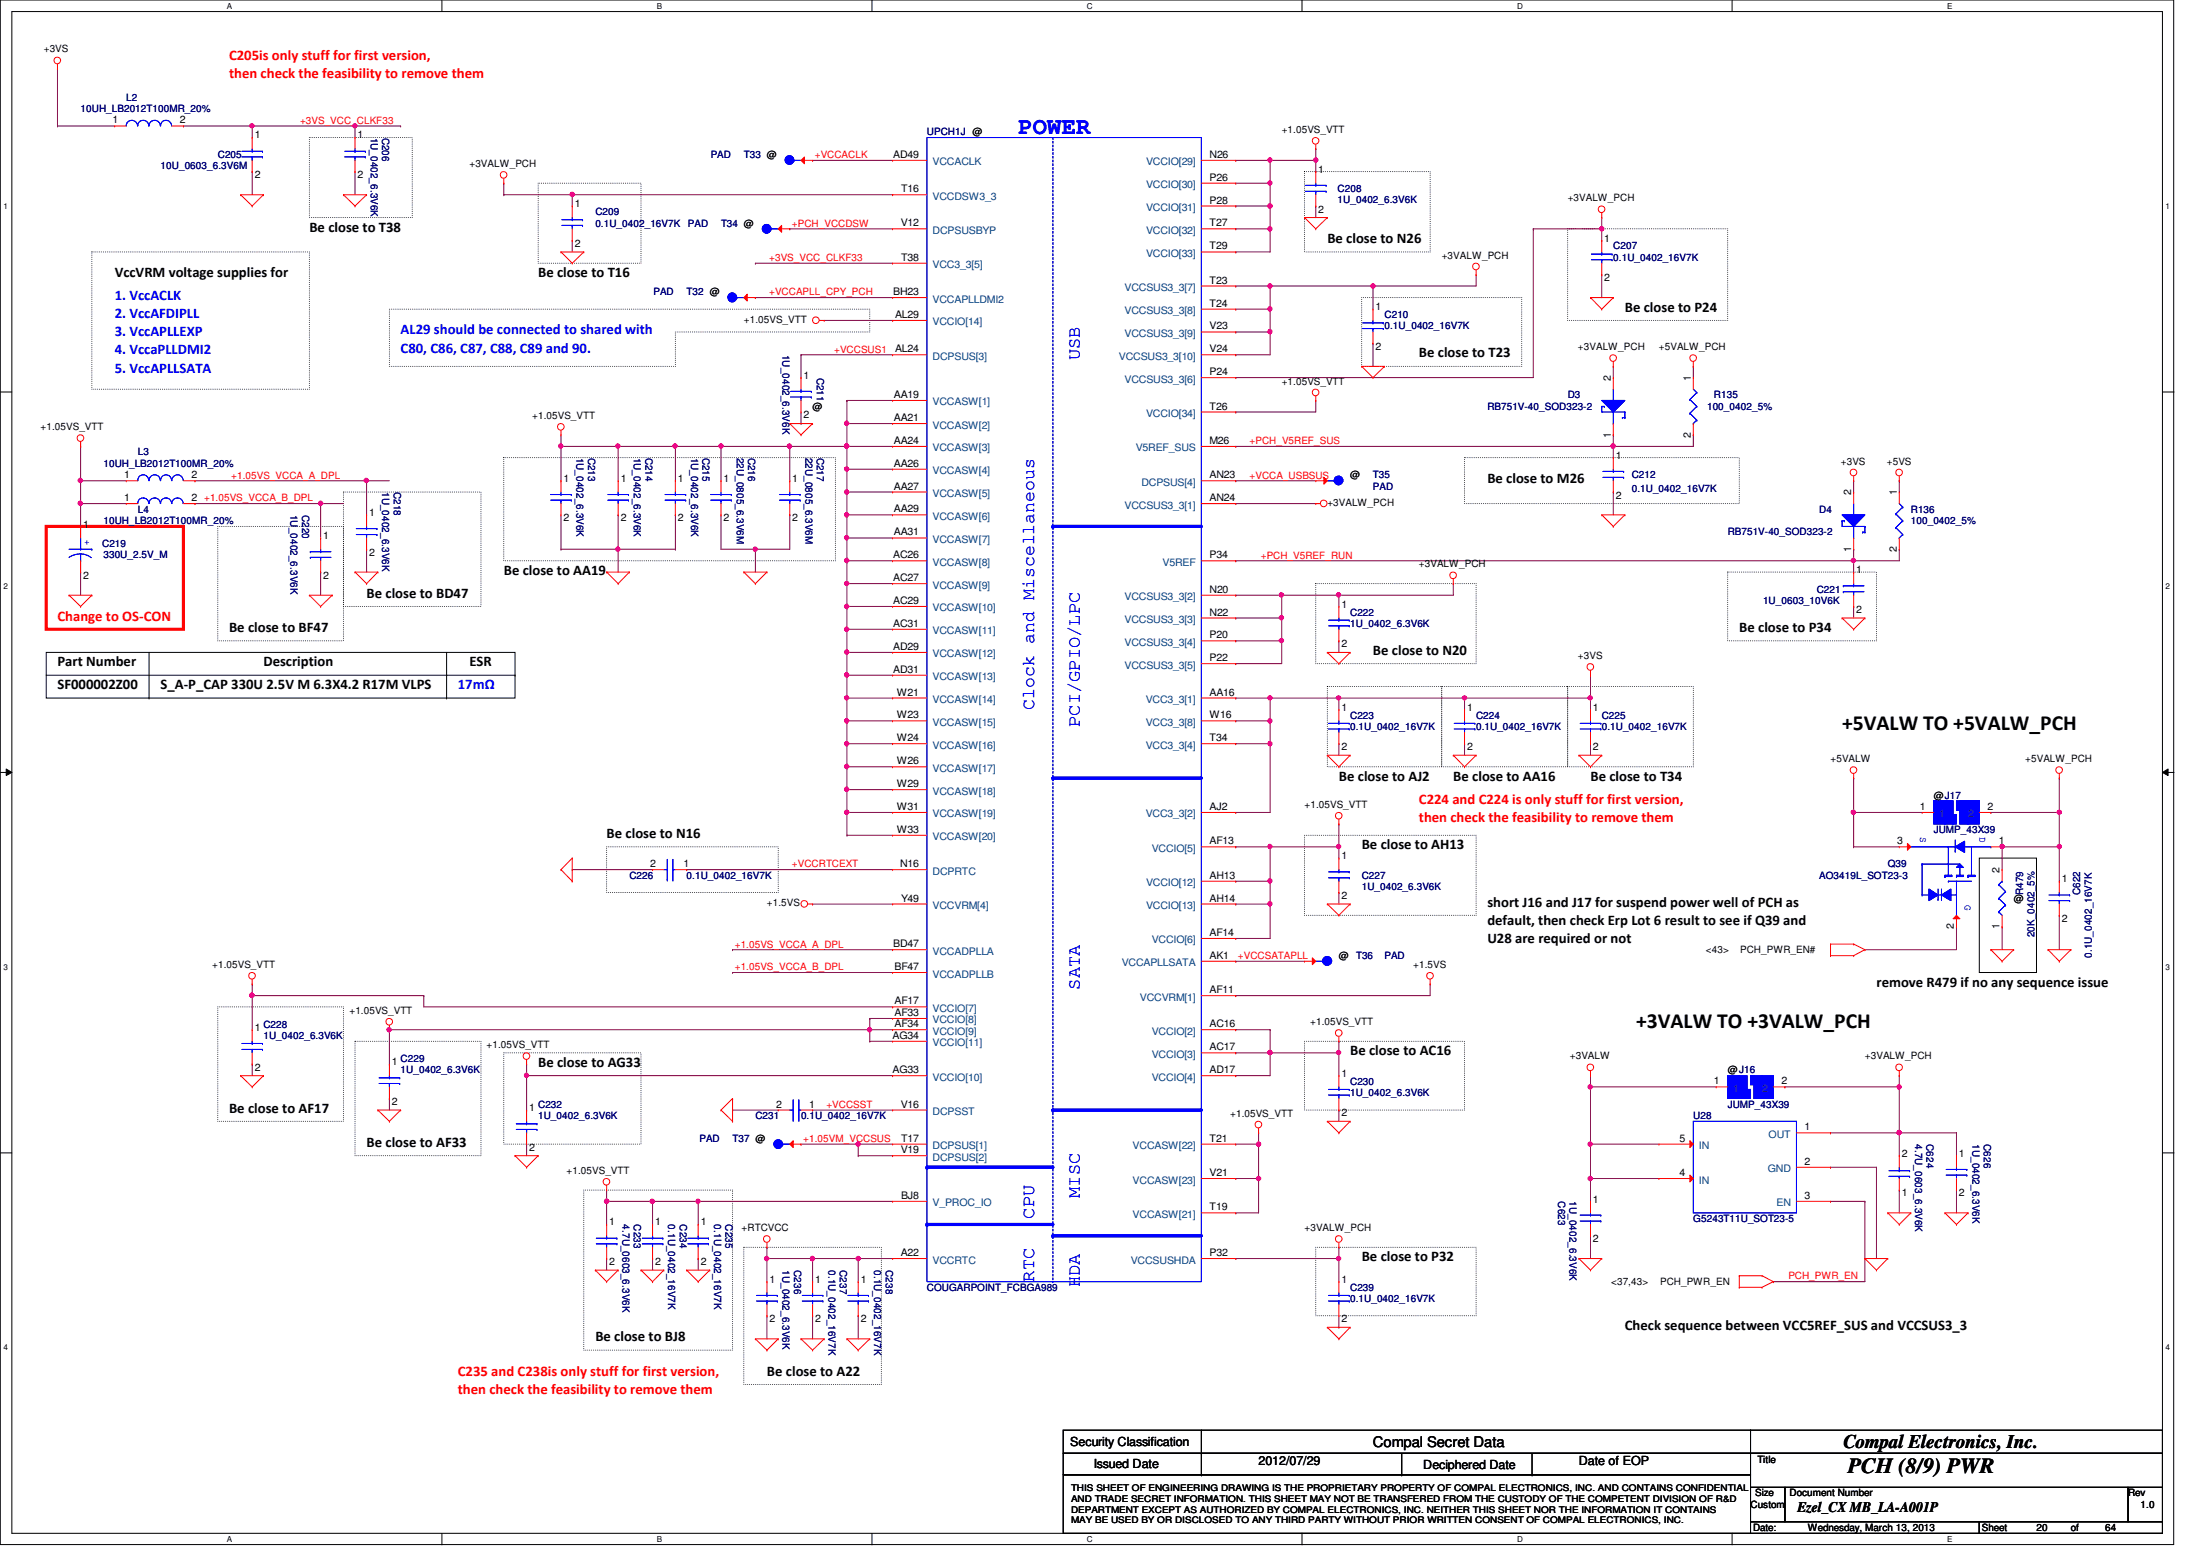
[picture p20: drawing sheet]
<svg xmlns="http://www.w3.org/2000/svg" width="297mm" height="210mm" viewBox="0 0 297 210" stroke-linecap="round" stroke-linejoin="round" font-family="sans-serif">
<defs><g id="words">
<text font-size="3.2" fill="#00f" x="138" y="18.2">POWER</text>
<g font-size="2.9">
<text x="249.5" y="98.9">+5VALW TO +5VALW_PCH</text>
<text x="221.6" y="139.1">+3VALW TO +3VALW_PCH</text>
<text x="250.3" y="199.4">PCH (8/9) PWR</text>
</g>
<text font-size="2.6" x="249.7" y="196">Compal Electronics, Inc.</text>
<g font-size="2.5" fill="#00f">
<text x="146.3" y="48.8" transform="rotate(-90 146.3 48.8)">USB</text>
<text x="140.1" y="96.1" transform="rotate(-90 140.1 96.1)">Clock and Miscellaneous</text>
<text x="146.3" y="98.4" transform="rotate(-90 146.3 98.4)">PCI/GPIO/LPC</text>
<text x="146.3" y="134" transform="rotate(-90 146.3 134)">SATA</text>
<text x="140.1" y="165" transform="rotate(-90 140.1 165)">CPU</text>
<text x="146.3" y="162.2" transform="rotate(-90 146.3 162.2)">MISC</text>
<text x="140.1" y="173.6" transform="rotate(-90 140.1 173.6)">RTC</text>
<text x="146.3" y="174.3" transform="rotate(-90 146.3 174.3)">HDA</text>
</g>
<g font-size="2" fill="#f00">
<text x="31" y="8.1">C205is only stuff for first version,</text>
<text x="31" y="10.6">then check the feasibility to remove them</text>
<text x="7.8" y="84">Change to OS-CON</text>
<text x="192.2" y="108.8">C224 and C224 is only stuff for first version,</text>
<text x="192.2" y="111.3">then check the feasibility to remove them</text>
<text x="62" y="186.3">C235 and C238is only stuff for first version,</text>
<text x="62" y="188.8">then check the feasibility to remove them</text>
</g>
<g font-size="2">
<text x="41.9" y="31.4">Be close to T38</text>
<text x="179.8" y="32.9">Be close to N26</text>
<text x="15.5" y="37.5">VccVRM voltage supplies for</text>
<text x="72.9" y="37.5">Be close to T16</text>
<text x="220.1" y="42.2">Be close to P24</text>
<text x="192.2" y="48.4">Be close to T23</text>
<text x="201.5" y="65.4">Be close to M26</text>
<text x="68.2" y="77.9">Be close to AA19</text>
<text x="49.7" y="80.9">Be close to BD47</text>
<text x="31" y="85.6">Be close to BF47</text>
<text x="186" y="88.7">Be close to N20</text>
<text x="235.6" y="85.6">Be close to P34</text>
<text x="7.8" y="93.3">SF000002Z00</text>
<text x="7.8" y="90.3">Part Number</text>
<text x="21.8" y="93.3">S_A-P_CAP 330U 2.5V M 6.3X4.2 R17M VLPS</text>
<text x="35.7" y="90.3">Description</text>
<text x="63.6" y="90.3">ESR</text>
<text x="181.4" y="105.7">Be close to AJ2</text>
<text x="196.8" y="105.7">Be close to AA16</text>
<text x="215.4" y="105.7">Be close to T34</text>
<text x="82.2" y="113.5">Be close to N16</text>
<text x="184.4" y="115">Be close to AH13</text>
<text x="201.5" y="122.8">short J16 and J17 for suspend power well of PCH as</text>
<text x="201.5" y="125.2">default, then check Erp Lot 6 result to see if Q39 and</text>
<text x="201.5" y="127.7">U28 are required or not</text>
<text x="254.2" y="133.6">remove R479 if no any sequence issue</text>
<text x="182.9" y="142.9">Be close to AC16</text>
<text x="72.9" y="144.5">Be close to AG33</text>
<text x="31" y="150.7">Be close to AF17</text>
<text x="49.7" y="155.3">Be close to AF33</text>
<text x="184.4" y="170.8">Be close to P32</text>
<text x="80.6" y="181.7">Be close to BJ8</text>
<text x="220.1" y="180.1">Check sequence between VCC5REF_SUS and VCCSUS3_3</text>
<text x="103.9" y="186.3">Be close to A22</text>
<text x="186" y="196">Compal Secret Data</text>
<text x="243.5" y="204.8">Ezel_CX MB_LA-A001P</text>
</g>
<g font-size="2" fill="#00f">
<text x="15.5" y="40.6">1. VccACLK</text>
<text x="15.5" y="43.1">2. VccAFDIPLL</text>
<text x="15.5" y="45.6">3. VccAPLLEXP</text>
<text x="54.3" y="45.3">AL29 should be connected to shared with</text>
<text x="54.3" y="47.8">C80, C86, C87, C88, C89 and 90.</text>
<text x="15.5" y="48">4. VccaPLLDMI2</text>
<text x="15.5" y="50.5">5. VccAPLLSATA</text>
<text x="62" y="93.3">17mΩ</text>
</g>
<g font-size="1.7">
<text x="144.9" y="195.8">Security Classification</text>
<text x="148.2" y="198.8">Issued Date</text>
<text x="170.5" y="198.3">2012/07/29</text>
<text x="192.8" y="198.9">Deciphered Date</text>
<text x="213.9" y="198.3">Date of EOP</text>
</g>
<g font-size="1.4">
<text x="5.9" y="7">+3VS</text>
<text x="15.2" y="16.7">1</text>
<text x="24.4" y="16.7">2</text>
<text x="173.6" y="18">+1.05VS_VTT</text>
<text x="34.5" y="18.8">1</text>
<text x="48.4" y="18.8">1</text>
<text x="63.6" y="22.6">+3VALW_PCH</text>
<text x="121" y="21.4">AD49</text>
<text x="163.8" y="21.4">N26</text>
<text x="178.6" y="23.4">1</text>
<text x="34.5" y="24.1">2</text>
<text x="48.4" y="24.1">2</text>
<text x="77.8" y="28.1">1</text>
<text x="122" y="26">T16</text>
<text x="163.8" y="24.5">P26</text>
<text x="163.8" y="27.6">P28</text>
<text x="178.6" y="28.8">2</text>
<text x="212.3" y="27.3">+3VALW_PCH</text>
<text x="77.8" y="33.4">2</text>
<text x="122" y="30.6">V12</text>
<text x="122" y="35.3">T38</text>
<text x="163.8" y="30.6">T27</text>
<text x="163.8" y="33.8">T29</text>
<text x="195.3" y="35">+3VALW_PCH</text>
<text x="217.3" y="32.7">1</text>
<text x="121" y="40">BH23</text>
<text x="163.8" y="41.5">T24</text>
<text x="163.8" y="38.4">T23</text>
<text x="186.3" y="42">1</text>
<text x="217.3" y="38.1">2</text>
<text x="100.7" y="43.7">+1.05VS_VTT</text>
<text x="121.2" y="47.7">AL24</text>
<text x="121.2" y="43.1">AL29</text>
<text x="163.8" y="47.7">V24</text>
<text x="163.8" y="44.6">V23</text>
<text x="186.3" y="47.4">2</text>
<text x="213.7" y="47.4">+3VALW_PCH</text>
<text x="224.7" y="47.4">+5VALW_PCH</text>
<text x="108.8" y="51.3">1</text>
<text x="121.1" y="53.9">AA19</text>
<text x="163.8" y="50.8">P24</text>
<text x="173.6" y="52.1">+1.05VS_VTT</text>
<text x="218.2" y="51.6" transform="rotate(-90 218.2 51.6)">2</text>
<text x="229" y="51.6" transform="rotate(-90 229 51.6)">1</text>
<text x="5.5" y="58.3">+1.05VS_VTT</text>
<text x="72.1" y="56.7">+1.05VS_VTT</text>
<text x="108.8" y="56.6">2</text>
<text x="110.1" y="55.5">@</text>
<text x="121.1" y="57">AA21</text>
<text x="163.8" y="55.5">T26</text>
<text x="218.2" y="59.3" transform="rotate(-90 218.2 59.3)">1</text>
<text x="229" y="59.3" transform="rotate(-90 229 59.3)">2</text>
<text x="16.8" y="64.8">1</text>
<text x="25.9" y="64.8">2</text>
<text x="76.3" y="65.2">1</text>
<text x="84.1" y="65.2">1</text>
<text x="91.8" y="65.2">1</text>
<text x="98" y="65.2">1</text>
<text x="107.3" y="65.2">1</text>
<text x="121.1" y="60.1">AA24</text>
<text x="121.1" y="63.2">AA26</text>
<text x="163.8" y="60.1">M26</text>
<text x="163.8" y="64.8">AN23</text>
<text x="182.9" y="64.8">@</text>
<text x="218.9" y="62.1">1</text>
<text x="249.3" y="62.9">+3VS</text>
<text x="255.6" y="62.9">+5VS</text>
<text x="11.3" y="71.5">1</text>
<text x="16.8" y="67.9">1</text>
<text x="25.9" y="67.9">2 +1.05VS_VCCA_B_DPL</text>
<text x="50" y="69.9">1</text>
<text x="76.3" y="70.6">2</text>
<text x="84.1" y="70.6">2</text>
<text x="91.8" y="70.6">2</text>
<text x="98" y="70.6">2</text>
<text x="107.3" y="70.6">2</text>
<text x="121.1" y="66.3">AA27</text>
<text x="121.1" y="69.4">AA29</text>
<text x="163.8" y="67.9">AN24</text>
<text x="179.8" y="68.5">+3VALW_PCH</text>
<text x="218.9" y="67.5">2</text>
<text x="250.7" y="67.1" transform="rotate(-90 250.7 67.1)">2</text>
<text x="256.9" y="67.1" transform="rotate(-90 256.9 67.1)">1</text>
<text x="43.8" y="73">1</text>
<text x="50" y="75.3">2</text>
<text x="121" y="75.6">AC26</text>
<text x="121.1" y="72.5">AA31</text>
<text x="163.8" y="75.6">P34</text>
<text x="192.2" y="76.8">+3VALW_PCH</text>
<text x="250.7" y="74.8" transform="rotate(-90 250.7 74.8)">1</text>
<text x="251.4" y="77.6">1</text>
<text x="256.9" y="74.8" transform="rotate(-90 256.9 74.8)">2</text>
<text x="11.3" y="78.4">2</text>
<text x="43.8" y="78.4">2</text>
<text x="121" y="78.7">AC27</text>
<text x="121" y="81.8">AC29</text>
<text x="163.8" y="80.3">N20</text>
<text x="163.8" y="83.4">N22</text>
<text x="181.7" y="82.3">1</text>
<text x="251.4" y="83">2</text>
<text x="121" y="84.9">AC31</text>
<text x="121" y="88">AD29</text>
<text x="163.8" y="86.4">P20</text>
<text x="163.8" y="89.5">P22</text>
<text x="181.7" y="87.6">2</text>
<text x="213.7" y="89.2">+3VS</text>
<text x="121" y="91.1">AD31</text>
<text x="121.5" y="94.2">W21</text>
<text x="163.8" y="94.2">AA16</text>
<text x="121.5" y="97.3">W23</text>
<text x="121.5" y="100.4">W24</text>
<text x="163.8" y="100.4">T34</text>
<text x="163.8" y="97.3">W16</text>
<text x="181.7" y="96.2">1</text>
<text x="181.7" y="101.6">2</text>
<text x="198.7" y="96.2">1</text>
<text x="198.7" y="101.6">2</text>
<text x="215.8" y="96.2">1</text>
<text x="215.8" y="101.6">2</text>
<text x="121.5" y="103.5">W26</text>
<text x="121.5" y="106.6">W29</text>
<text x="247.9" y="103.2">+5VALW</text>
<text x="274.3" y="103.2">+5VALW_PCH</text>
<text x="121.5" y="109.7">W31</text>
<text x="121.5" y="112.8">W33</text>
<text x="163.8" y="109.7">AJ2</text>
<text x="176.7" y="109.4">+1.05VS_VTT</text>
<text x="260.1" y="109.7">1</text>
<text x="261.9" y="108.2">@J17</text>
<text x="269.2" y="109.7">2</text>
<text x="88" y="117.4">2</text>
<text x="92.6" y="117.4">1</text>
<text x="121.9" y="117.4">N16</text>
<text x="163.8" y="114.3">AF13</text>
<text x="163.8" y="119">AH13</text>
<text x="181.7" y="116.4">1</text>
<text x="257" y="114.3">3</text>
<text x="270.8" y="114.3">1</text>
<text x="270.8" y="118.2" transform="rotate(-90 270.8 118.2)">2</text>
<text x="279.3" y="119.5">1</text>
<text x="103.9" y="122.7">+1.5VS</text>
<text x="122" y="122.1">Y49</text>
<text x="163.8" y="122.1">AH14</text>
<text x="181.7" y="121.8">2</text>
<text x="264.7" y="125.9" transform="rotate(-90 264.7 125.9)">2</text>
<text x="270.8" y="125.9" transform="rotate(-90 270.8 125.9)">1</text>
<text x="272.8" y="122.1">@</text>
<text x="279.3" y="124.8">2</text>
<text x="28.7" y="131.1">+1.05VS_VTT</text>
<text x="121" y="128.3">BD47</text>
<text x="121.2" y="131.4">BF47</text>
<text x="163.8" y="126.7">AF14</text>
<text x="163.8" y="129.8">AK1</text>
<text x="181.4" y="129.8">@</text>
<text x="191.4" y="131.1">+1.5VS</text>
<text x="231.1" y="129.1">&lt;43&gt;</text>
<text x="235.7" y="129.1">PCH_PWR_EN#</text>
<text x="47.3" y="137.3">+1.05VS_VTT</text>
<text x="121.2" y="137.6">AF33</text>
<text x="121.2" y="136">AF17</text>
<text x="163.8" y="134.5">AF11</text>
<text x="34.5" y="139.6">1</text>
<text x="65.9" y="141.9">+1.05VS_VTT</text>
<text x="120.9" y="140.7">AG34</text>
<text x="121.2" y="139.1">AF34</text>
<text x="163.8" y="139.1">AC16</text>
<text x="163.8" y="142.2">AC17</text>
<text x="177.5" y="138.8">+1.05VS_VTT</text>
<text x="212.6" y="143.5">+3VALW</text>
<text x="252.6" y="143.5">+3VALW_PCH</text>
<text x="34.5" y="145">2</text>
<text x="53.1" y="144.3">1</text>
<text x="53.1" y="149.6">2</text>
<text x="105.1" y="150">2</text>
<text x="109.6" y="150">1</text>
<text x="120.9" y="145.3">AG33</text>
<text x="122" y="150">V16</text>
<text x="163.8" y="145.3">AD17</text>
<text x="181.7" y="145.8">1</text>
<text x="232.2" y="146.9">1</text>
<text x="234" y="145.3">@J16</text>
<text x="241.3" y="146.9">2</text>
<text x="71.7" y="150.5">1</text>
<text x="71.7" y="155.8">2</text>
<text x="122" y="154.6">T17</text>
<text x="163.8" y="154.6">T21</text>
<text x="166.6" y="151.2">+1.05VS_VTT</text>
<text x="181.7" y="151.2">2</text>
<text x="227.5" y="154.6">5</text>
<text x="244.4" y="153.1">1</text>
<text x="76.7" y="159">+1.05VS_VTT</text>
<text x="122" y="156.2">V19</text>
<text x="163.8" y="159.3">V21</text>
<text x="227.5" y="159.3">4</text>
<text x="244.4" y="157.7">2</text>
<text x="257.6" y="156.7">2</text>
<text x="265.3" y="156.7">1</text>
<text x="82.5" y="165.9">1</text>
<text x="88.7" y="165.9">1</text>
<text x="94.9" y="165.9">1</text>
<text x="100.5" y="166.7">+RTCVCC</text>
<text x="122" y="162.3">BJ8</text>
<text x="163.8" y="163.9">T19</text>
<text x="176.7" y="166.7">+3VALW_PCH</text>
<text x="215.8" y="162.9">1</text>
<text x="244.4" y="162.3">3</text>
<text x="257.6" y="162">1</text>
<text x="265.3" y="162">2</text>
<text x="82.5" y="171.3">2</text>
<text x="88.7" y="171.3">2</text>
<text x="94.9" y="171.3">2</text>
<text x="104.2" y="173.7">1</text>
<text x="110.4" y="173.7">1</text>
<text x="116.6" y="173.7">1</text>
<text x="122" y="170.1">A22</text>
<text x="163.8" y="170.1">P32</text>
<text x="181.7" y="173.7">1</text>
<text x="215.8" y="168.2">2</text>
<text x="218.2" y="174">&lt;37,43&gt;</text>
<text x="224.9" y="174">PCH_PWR_EN</text>
<text x="104.2" y="179.1">2</text>
<text x="110.4" y="179.1">2</text>
<text x="116.6" y="179.1">2</text>
<text x="181.7" y="179.1">2</text>
<text x="237.7" y="202.6">Size</text>
<text x="238" y="198.2">Title</text>
<text x="242.4" y="202.6">Document Number</text>
<text x="288.2" y="202.6">Rev</text>
<text x="237.1" y="204.2">Custom</text>
<text x="237.4" y="207.3">Date:</text>
<text x="244.9" y="207.3">Wednesday, March 13, 2013</text>
<text x="268.4" y="207.3">Sheet</text>
<text x="275.8" y="207.3">20</text>
<text x="280.5" y="207.3">of</text>
<text x="285.2" y="207.3">64</text>
<text x="289.9" y="204.2">1.0</text>
</g>
<g font-size="1.4" fill="#000080">
<text x="10.9" y="15.2">10UH_LB2012T100MR_20%</text>
<text x="17.1" y="13.6">L2</text>
<text x="21.8" y="22.9">10U_0603_6.3V6M</text>
<text x="29.5" y="21.4">C205</text>
<text x="50.2" y="18.6" transform="rotate(90 50.2 18.6)">1U_0402_6.3V6K</text>
<text x="51.8" y="18.6" transform="rotate(90 51.8 18.6)">C206</text>
<text x="96.3" y="21.4">PAD</text>
<text x="100.7" y="21.4">T33 @</text>
<text x="125.6" y="18.3">UPCH1J @</text>
<text x="80.6" y="29.1">C209</text>
<text x="181.2" y="26">C208</text>
<text x="181.2" y="27.4">1U_0402_6.3V6K</text>
<text x="80.6" y="30.7">0.1U_0402_16V7K</text>
<text x="93.2" y="30.7">PAD</text>
<text x="97.7" y="30.7">T34 @</text>
<text x="218.5" y="33.8">C207</text>
<text x="218.5" y="35.3">0.1U_0402_16V7K</text>
<text x="88.5" y="40">PAD</text>
<text x="93" y="40">T32 @</text>
<text x="187.5" y="43.1">C210</text>
<text x="187.5" y="44.6">0.1U_0402_16V7K</text>
<text x="106" y="48" transform="rotate(90 106 48)">1U_0402_6.3V6K</text>
<text x="110.7" y="51.1" transform="rotate(90 110.7 51.1)">C211</text>
<text x="212.3" y="53.9">D3</text>
<text x="232.2" y="53.9">R135</text>
<text x="201.5" y="55.5">RB751V-40_SOD323-2</text>
<text x="231.2" y="55.5">100_0402_5%</text>
<text x="14" y="63.2">10UH_LB2012T100MR_20%</text>
<text x="18.7" y="61.7">L3</text>
<text x="78.1" y="62" transform="rotate(90 78.1 62)">1U_0402_6.3V6K</text>
<text x="79.7" y="62" transform="rotate(90 79.7 62)">C213</text>
<text x="85.8" y="62" transform="rotate(90 85.8 62)">1U_0402_6.3V6K</text>
<text x="87.4" y="62" transform="rotate(90 87.4 62)">C214</text>
<text x="93.6" y="62" transform="rotate(90 93.6 62)">1U_0402_6.3V6K</text>
<text x="95.2" y="62" transform="rotate(90 95.2 62)">C215</text>
<text x="99.8" y="62" transform="rotate(90 99.8 62)">22U_0805_6.3V6M</text>
<text x="101.3" y="62" transform="rotate(90 101.3 62)">C216</text>
<text x="109.1" y="62" transform="rotate(90 109.1 62)">22U_0805_6.3V6M</text>
<text x="110.7" y="62" transform="rotate(90 110.7 62)">C217</text>
<text x="186" y="64.8">T35</text>
<text x="221" y="64.8">C212</text>
<text x="14" y="71">10UH_LB2012T100MR_20%</text>
<text x="18.7" y="69.4">L4</text>
<text x="39.4" y="69.7" transform="rotate(90 39.4 69.7)">1U_0402_6.3V6K</text>
<text x="40.9" y="69.7" transform="rotate(90 40.9 69.7)">C220</text>
<text x="51.8" y="66.6" transform="rotate(90 51.8 66.6)">1U_0402_6.3V6K</text>
<text x="53.3" y="66.6" transform="rotate(90 53.3 66.6)">C218</text>
<text x="186" y="66.3">PAD</text>
<text x="221" y="66.6">0.1U_0402_16V7K</text>
<text x="246.4" y="69.4">D4</text>
<text x="258.8" y="69.4">R136</text>
<text x="258.8" y="71">100_0402_5%</text>
<text x="13.8" y="74.1">C219</text>
<text x="14" y="75.6">330U_2.5V_M</text>
<text x="234" y="72.5">RB751V-40_SOD323-2</text>
<text x="182.9" y="83.4">C222</text>
<text x="238.8" y="81.8">1U_0603_10V6K</text>
<text x="246.1" y="80.3">C221</text>
<text x="182.9" y="84.9">1U_0402_6.3V6K</text>
<text x="182.9" y="97.3">C223</text>
<text x="182.9" y="98.8">0.1U_0402_16V7K</text>
<text x="199.9" y="97.3">C224</text>
<text x="199.9" y="98.8">0.1U_0402_16V7K</text>
<text x="217" y="97.3">C225</text>
<text x="217" y="98.8">0.1U_0402_16V7K</text>
<text x="261.9" y="112.8">JUMP_43X39</text>
<text x="85.3" y="119">C226</text>
<text x="93" y="119">0.1U_0402_16V7K</text>
<text x="184.4" y="119">C227</text>
<text x="246.4" y="119">AO3419L_SOT23-3</text>
<text x="255.7" y="117.4">Q39</text>
<text x="184.4" y="120.6">1U_0402_6.3V6K</text>
<text x="274" y="121.2" transform="rotate(-90 274 121.2)">R479</text>
<text x="281.8" y="121.2" transform="rotate(-90 281.8 121.2)">C622</text>
<text x="183.7" y="129.8">T36</text>
<text x="187.5" y="129.8">PAD</text>
<text x="275.6" y="126.9" transform="rotate(-90 275.6 126.9)">20K_0402_5%</text>
<text x="283.3" y="129.7" transform="rotate(-90 283.3 129.7)">0.1U_0402_16V7K</text>
<text x="35.7" y="139.1">C228</text>
<text x="35.7" y="140.7">1U_0402_6.3V6K</text>
<text x="54.3" y="143.8">C229</text>
<text x="54.3" y="145.3">1U_0402_6.3V6K</text>
<text x="72.9" y="150">C232</text>
<text x="182.9" y="146.9">C230</text>
<text x="182.9" y="148.4">1U_0402_6.3V6K</text>
<text x="234" y="150">JUMP_43X39</text>
<text x="72.9" y="151.6">1U_0402_6.3V6K</text>
<text x="94.7" y="154.6">PAD</text>
<text x="99.2" y="154.6">T37 @</text>
<text x="102.3" y="151.6">C231</text>
<text x="108.5" y="151.6">0.1U_0402_16V7K</text>
<text x="229.4" y="151.6">U28</text>
<text x="259.4" y="154.9" transform="rotate(90 259.4 154.9)">4.7U_0603_6.3V6K</text>
<text x="260.9" y="154.9" transform="rotate(90 260.9 154.9)">C624</text>
<text x="267.2" y="154.9" transform="rotate(90 267.2 154.9)">1U_0402_6.3V6K</text>
<text x="268.7" y="154.9" transform="rotate(90 268.7 154.9)">C626</text>
<text x="84.3" y="165.8" transform="rotate(90 84.3 165.8)">4.7U_0603_6.3V6K</text>
<text x="85.8" y="165.8" transform="rotate(90 85.8 165.8)">C233</text>
<text x="90.5" y="165.8" transform="rotate(90 90.5 165.8)">0.1U_0402_16V7K</text>
<text x="92.1" y="165.8" transform="rotate(90 92.1 165.8)">C234</text>
<text x="96.7" y="165.8" transform="rotate(90 96.7 165.8)">0.1U_0402_16V7K</text>
<text x="98.3" y="165.8" transform="rotate(90 98.3 165.8)">C235</text>
<text x="211.1" y="162.7" transform="rotate(90 211.1 162.7)">C623</text>
<text x="212.6" y="162.7" transform="rotate(90 212.6 162.7)">1U_0402_6.3V6K</text>
<text x="229.4" y="165.5">G5243T11U_SOT23-5</text>
<text x="106" y="172" transform="rotate(90 106 172)">1U_0402_6.3V6K</text>
<text x="107.6" y="172" transform="rotate(90 107.6 172)">C236</text>
<text x="112.2" y="172" transform="rotate(90 112.2 172)">0.1U_0402_16V7K</text>
<text x="113.7" y="172" transform="rotate(90 113.7 172)">C237</text>
<text x="118.4" y="172" transform="rotate(90 118.4 172)">0.1U_0402_16V7K</text>
<text x="120" y="172" transform="rotate(90 120 172)">C238</text>
<text x="125.6" y="174.8">COUGARPOINT_FCBGA989</text>
<text x="182.9" y="174.8">C239</text>
<text x="182.9" y="176.3">0.1U_0402_16V7K</text>
</g>
<g font-size="1.4" fill="#f00">
<text x="40.6" y="16.8">+3VS_VCC_CLKF33</text>
<text x="110.4" y="21.4">+VCCACLK</text>
<text x="104.2" y="35.3">+3VS_VCC_CLKF33</text>
<text x="107.3" y="30.7">+PCH_VCCDSW</text>
<text x="104.2" y="40">+VCCAPLL_CPY_PCH</text>
<text x="113" y="47.8">+VCCSUS1</text>
<text x="31.3" y="64.8">+1.05VS_VCCA_A_DPL</text>
<text x="169.2" y="64.8">+VCCA_USBSUS</text>
<text x="169.2" y="60.2">+PCH_V5REF_SUS</text>
<text x="170.8" y="75.6">+PCH_V5REF_RUN</text>
<text x="107.3" y="117.5">+VCCRTCEXT</text>
<text x="99.5" y="128.3">+1.05VS_VCCA_A_DPL</text>
<text x="99.5" y="131.4">+1.05VS_VCCA_B_DPL</text>
<text x="167.7" y="129.9">+VCCSATAPLL</text>
<text x="108.8" y="154.6">+1.05VM_VCCSUS</text>
<text x="111.9" y="150">+VCCSST</text>
<text x="242.2" y="173.3">PCH_PWR_EN</text>
</g>
<g font-size="1.4" fill="#004080">
<text x="126.3" y="22.4">VCCACLK</text>
<text x="155.2" y="22.4">VCCIO[29]</text>
<text x="126.3" y="27.1">VCCDSW3_3</text>
<text x="155.2" y="25.5">VCCIO[30]</text>
<text x="155.2" y="28.6">VCCIO[31]</text>
<text x="126.3" y="31.7">DCPSUSBYP</text>
<text x="155.2" y="31.7">VCCIO[32]</text>
<text x="155.2" y="34.8">VCCIO[33]</text>
<text x="126.3" y="41">VCCAPLLDMI2</text>
<text x="126.3" y="36.3">VCC3_3[5]</text>
<text x="152.3" y="39.4">VCCSUS3_3[7]</text>
<text x="126.3" y="44.1">VCCIO[14]</text>
<text x="152.3" y="45.6">VCCSUS3_3[9]</text>
<text x="152.3" y="42.5">VCCSUS3_3[8]</text>
<text x="126.3" y="48.7">DCPSUS[3]</text>
<text x="151.5" y="48.7">VCCSUS3_3[10]</text>
<text x="152.3" y="51.8">VCCSUS3_3[6]</text>
<text x="126.3" y="54.9">VCCASW[1]</text>
<text x="126.3" y="58">VCCASW[2]</text>
<text x="155.2" y="56.5">VCCIO[34]</text>
<text x="126.3" y="61.1">VCCASW[3]</text>
<text x="126.3" y="64.2">VCCASW[4]</text>
<text x="153.8" y="61.1">V5REF_SUS</text>
<text x="154.6" y="65.8">DCPSUS[4]</text>
<text x="126.3" y="67.3">VCCASW[5]</text>
<text x="126.3" y="70.4">VCCASW[6]</text>
<text x="152.3" y="68.9">VCCSUS3_3[1]</text>
<text x="126.3" y="73.5">VCCASW[7]</text>
<text x="126.3" y="76.6">VCCASW[8]</text>
<text x="157.5" y="76.6">V5REF</text>
<text x="126.3" y="79.7">VCCASW[9]</text>
<text x="126.3" y="82.8">VCCASW[10]</text>
<text x="152.3" y="81.3">VCCSUS3_3[2]</text>
<text x="126.3" y="85.9">VCCASW[11]</text>
<text x="126.3" y="89">VCCASW[12]</text>
<text x="152.3" y="84.4">VCCSUS3_3[3]</text>
<text x="152.3" y="87.5">VCCSUS3_3[4]</text>
<text x="126.3" y="92.1">VCCASW[13]</text>
<text x="126.3" y="95.2">VCCASW[14]</text>
<text x="152.3" y="90.6">VCCSUS3_3[5]</text>
<text x="155.2" y="95.2">VCC3_3[1]</text>
<text x="126.3" y="98.3">VCCASW[15]</text>
<text x="126.3" y="101.4">VCCASW[16]</text>
<text x="155.2" y="101.4">VCC3_3[4]</text>
<text x="155.2" y="98.3">VCC3_3[8]</text>
<text x="126.3" y="104.5">VCCASW[17]</text>
<text x="126.3" y="107.6">VCCASW[18]</text>
<text x="126.3" y="110.7">VCCASW[19]</text>
<text x="126.3" y="113.8">VCCASW[20]</text>
<text x="155.2" y="110.7">VCC3_3[2]</text>
<text x="262.7" y="110.7">1</text>
<text x="266.6" y="110.7">2</text>
<text x="126.3" y="118.4">DCPRTC</text>
<text x="156" y="115.4">VCCIO[5]</text>
<text x="126.3" y="123.1">VCCVRM[4]</text>
<text x="155.2" y="120">VCCIO[12]</text>
<text x="155.2" y="123.1">VCCIO[13]</text>
<text x="126.3" y="129.3">VCCADPLLA</text>
<text x="151.9" y="130.9">VCCAPLLSATA</text>
<text x="156" y="127.8">VCCIO[6]</text>
<text x="126.3" y="132.4">VCCADPLLB</text>
<text x="126.3" y="137">VCCIO[7]</text>
<text x="154.4" y="135.5">VCCVRM[1]</text>
<text x="126.3" y="138.6">VCCIO[8]</text>
<text x="126.3" y="140.1">VCCIO[9]</text>
<text x="126.3" y="141.7">VCCIO[11]</text>
<text x="156" y="140.1">VCCIO[2]</text>
<text x="156" y="143.3">VCCIO[3]</text>
<text x="126.3" y="146.3">VCCIO[10]</text>
<text x="156" y="146.3">VCCIO[4]</text>
<text x="234.8" y="147.9">1</text>
<text x="238.7" y="147.9">2</text>
<text x="126.3" y="155.6">DCPSUS[1]</text>
<text x="126.3" y="151">DCPSST</text>
<text x="153.4" y="155.6">VCCASW[22]</text>
<text x="230.1" y="155.6">IN</text>
<text x="239.6" y="154.1">OUT</text>
<text x="126.3" y="157.2">DCPSUS[2]</text>
<text x="153.4" y="160.3">VCCASW[23]</text>
<text x="230.1" y="160.3">IN</text>
<text x="239.4" y="158.7">GND</text>
<text x="126.3" y="163.4">V_PROC_IO</text>
<text x="153.4" y="164.9">VCCASW[21]</text>
<text x="240.6" y="163.4">EN</text>
<text x="126.3" y="171.1">VCCRTC</text>
<text x="153.2" y="171.1">VCCSUSHDA</text>
</g>
<g font-size="1.4" fill="#00f">
<text x="11.4" y="73.8">+</text>
<text x="260.1" y="113.3" transform="rotate(90 260.1 113.3)">S</text>
<text x="268.1" y="113.3" transform="rotate(90 268.1 113.3)">D</text>
<text x="266.1" y="122.6" transform="rotate(90 266.1 122.6)">G</text>
</g>
<g font-size="1.2">
<text x="145.1" y="203.4">AND TRADE SECRET INFORMATION. THIS SHEET MAY NOT BE TRANSFERED FROM THE CUSTODY OF THE COMPETENT DIVISION OF R&amp;D</text>
<text x="145.1" y="202">THIS SHEET OF ENGINEERING DRAWING IS THE PROPRIETARY PROPERTY OF COMPAL ELECTRONICS, INC. AND CONTAINS CONFIDENTIAL</text>
<text x="145.1" y="206.3">MAY BE USED BY OR DISCLOSED TO ANY THIRD PARTY WITHOUT PRIOR WRITTEN CONSENT OF COMPAL ELECTRONICS, INC.</text>
<text x="145.1" y="204.9">DEPARTMENT EXCEPT AS AUTHORIZED BY COMPAL ELECTRONICS, INC. NEITHER THIS SHEET NOR THE INFORMATION IT CONTAINS</text>
</g>
<g font-size="1.1">
<text x="30.7" y="1.2">A</text>
<text x="89" y="1.2">B</text>
<text x="147.2" y="1.2">C</text>
<text x="205.5" y="1.2">D</text>
<text x="263.7" y="1.2">E</text>
<text x=".5" y="28.3">1</text>
<text x="293.3" y="28.3">1</text>
<text x=".5" y="79.8">2</text>
<text x="293.3" y="79.8">2</text>
<text x=".5" y="131.3">3</text>
<text x="293.3" y="131.3">3</text>
<text x=".5" y="182.8">4</text>
<text x="293.3" y="182.8">4</text>
<text x="30.7" y="208.8">A</text>
<text x="89" y="208.8">B</text>
<text x="147.2" y="208.8">C</text>
<text x="205.5" y="208.8">D</text>
<text x="263.7" y="208.8">E</text>
</g>
</g></defs>
<path d="M0 0h294.4v209.2h-294.4zM1.6 1.6h291.3v206h-291.3z" fill="none" stroke="#000" stroke-width=".14"/>
<g fill="#fff">
<path d="M30.7 .2h.7v1.2h-.7z"/>
<path d="M30.7 207.9h.7v1.1h-.7z"/>
</g>
<path d="M59.9 0v1.6M59.9 207.6v1.6" fill="none" stroke="#000" stroke-width=".14"/>
<g fill="#fff">
<path d="M89 .2h.7v1.2h-.7z"/>
<path d="M89 207.9h.7v1.1h-.7z"/>
</g>
<path d="M118.1 0v1.6M118.1 207.6v1.6" fill="none" stroke="#000" stroke-width=".14"/>
<g fill="#fff">
<path d="M147.2 .2h.8v1.2h-.8z"/>
<path d="M147.2 207.9h.8v1.1h-.8z"/>
</g>
<path d="M176.4 0v1.6M176.4 207.6v1.6" fill="none" stroke="#000" stroke-width=".14"/>
<g fill="#fff">
<path d="M205.5 .2h.7v1.2h-.7z"/>
<path d="M205.5 207.9h.7v1.1h-.7z"/>
</g>
<path d="M234.6 0v1.6M234.6 207.6v1.6" fill="none" stroke="#000" stroke-width=".14"/>
<g fill="#fff">
<path d="M263.7 .2h.8v1.2h-.8z"/>
<path d="M263.7 207.9h.8v1.1h-.8z"/>
<path d="M.5 27.3h.6v1.2h-.6z"/>
<path d="M293.3 27.3h.6v1.2h-.6z"/>
<path d="M.5 78.8h.6v1.2h-.6z"/>
<path d="M293.3 78.8h.6v1.2h-.6z"/>
</g>
<path d="M0 53.1h1.6M292.9 53.1h1.6" fill="none" stroke="#000" stroke-width=".14"/>
<g fill="#fff">
<path d="M.5 130.3h.6v1.2h-.6z"/>
<path d="M293.3 130.3h.6v1.2h-.6z"/>
</g>
<path d="M0 104.6h1.6M.8 104.1l.8 .5-.8 .4zM292.9 104.6l.8-.5v.9zM292.9 104.6h1.6" fill="none" stroke="#000" stroke-width=".14"/>
<path d="M.8 104.1l.8 .5-.8 .4zM292.9 104.6l.8-.5v.9z" fill="#000"/>
<g fill="#fff">
<path d="M.5 181.9h.6v1.1h-.6z"/>
<path d="M293.3 181.9h.6v1.1h-.6z"/>
</g>
<path d="M6.3 88.3h63.5v6.2h-63.5zM6.3 91.4h63.5M20.2 94.5h.1M20.2 88.3v6.2M60.5 94.5h.1M60.5 88.3v6.2M69.8 91.4h.1M268.1 116.2h7.7v15.5h-7.7zM0 156.1h1.6M292.9 156.1h1.6" fill="none" stroke="#000" stroke-width=".14"/>
<g fill="none" stroke="#000" stroke-width=".14" stroke-dasharray="0 .3">
<path d="M41.9 18.6h13.9v10.9h-13.9zM12.4 34.1h29.5v18.6h-29.5zM72.9 24.8h13.9v10.8h-13.9zM176.7 23.2h17v10.9h-17zM212.3 31h21.7v12.4h-21.7zM52.7 41.9h65.1v3.1h-26.3v4.6h-38.8zM184.4 40.3h21.7v9.3h-21.7zM29.5 71.3h17v15.5h-17zM46.5 66.6h18.6v15.5h-18.6zM68.2 62h45v13.9h-45zM178.2 79h21.7v10.9h-21.7zM198.4 62h37.2v6.2h-37.2z"/>
<path d="M234 77.5h20.2v9.3h-20.2zM179.8 93h15.5v10.8h-15.5zM195.3 93h17v10.8h-17zM212.3 93h17.1v10.8h-17.1zM82.2 114.7h23.2v6.2h-23.2zM176.7 113.1h23.2v10.9h-23.2zM29.5 136.4h17v15.4h-17zM48.1 141h17v15.5h-17zM68.2 142.6h18.6v12.3h-18.6zM176.7 141h21.7v9.3h-21.7zM79.1 161.2h20.1v21.6h-20.1zM100.7 168.9h18.7v18.6h-18.7z"/>
<path d="M178.2 168.9h21.7v9.3h-21.7z"/>
</g>
<path d="M6.3 71.3h18.5v13.9h-18.5z" fill="none" stroke="#f00" stroke-width=".42"/>
<path d="M172 38.7h.1M172 38.7v3.2M170.5 153.4h.1M170.5 153.4v1.5" fill="none" stroke="#800040" stroke-width=".14"/>
<circle cx="172" cy="38.7" r=".29" fill="#f0f"/>
<circle cx="172" cy="38.7" r=".29" fill="none" stroke="#f0f" stroke-width=".14"/>
<path d="M167.4 170.4h.1M167.4 170.4h14" fill="none" stroke="#800040" stroke-width=".14"/>
<circle cx="181.3" cy="170.4" r=".3" fill="#f0f"/>
<circle cx="181.3" cy="170.4" r=".3" fill="none" stroke="#f0f" stroke-width=".14"/>
<path d="M172 21.7h.1M172 21.7h6.2M172 41.9h.1M172 41.9v3.1" fill="none" stroke="#800040" stroke-width=".14"/>
<circle cx="172" cy="41.8" r=".29" fill="#f0f"/>
<circle cx="172" cy="41.8" r=".29" fill="none" stroke="#f0f" stroke-width=".14"/>
<path d="M172 45h.1M172 45v3" fill="none" stroke="#800040" stroke-width=".14"/>
<circle cx="172" cy="44.9" r=".29" fill="#f0f"/>
<circle cx="172" cy="44.9" r=".29" fill="none" stroke="#f0f" stroke-width=".14"/>
<path d="M167.4 31h.1M172 27.9h.1M172 27.9v3.1h-4.6" fill="none" stroke="#800040" stroke-width=".14"/>
<circle cx="172" cy="27.9" r=".29" fill="#f0f"/>
<circle cx="172" cy="27.9" r=".29" fill="none" stroke="#f0f" stroke-width=".14"/>
<path d="M167.4 27.9h.1M167.4 34.1h.1M167.4 24.8h.1M167.4 27.9h4.6M167.4 24.8h4.6M172 31h.1M172 31v3.1h-4.6M181.4 150.3h.1M181.4 141h.1M181.4 141v1.6M181.4 150.3v1.5" fill="none" stroke="#800040" stroke-width=".14"/>
<circle cx="172" cy="31" r=".29" fill="#f0f"/>
<circle cx="172" cy="31" r=".29" fill="none" stroke="#f0f" stroke-width=".14"/>
<path d="M167.4 21.7h.1M167.4 21.7h4.6M178.2 27.9h.1M178.2 21.7h.1M178.2 21.7v1.5M178.2 27.9v1.6" fill="none" stroke="#800040" stroke-width=".14"/>
<circle cx="178.2" cy="21.7" r=".3" fill="#f0f"/>
<circle cx="178.2" cy="21.7" r=".3" fill="none" stroke="#f0f" stroke-width=".14"/>
<path d="M167.4 97.6h.1M167.4 97.6h4.6" fill="none" stroke="#800040" stroke-width=".14"/>
<circle cx="172" cy="97.6" r=".29" fill="#f0f"/>
<circle cx="172" cy="97.6" r=".29" fill="none" stroke="#f0f" stroke-width=".14"/>
<path d="M167.4 94.5h.1M167.4 94.5h4.6M172 94.5h.1M172 94.5v3.1" fill="none" stroke="#800040" stroke-width=".14"/>
<circle cx="172" cy="94.5" r=".29" fill="#f0f"/>
<circle cx="172" cy="94.5" r=".29" fill="none" stroke="#f0f" stroke-width=".14"/>
<path d="M167.4 45h.1M167.4 45h4.6M167.4 154.9h.1M167.4 154.9h3.1" fill="none" stroke="#800040" stroke-width=".14"/>
<circle cx="170.5" cy="154.9" r=".3" fill="#f0f"/>
<circle cx="170.5" cy="154.9" r=".3" fill="none" stroke="#f0f" stroke-width=".14"/>
<path d="M167.4 159.6h.1M167.4 159.6h3.1" fill="none" stroke="#800040" stroke-width=".14"/>
<circle cx="170.5" cy="159.6" r=".3" fill="#f0f"/>
<circle cx="170.5" cy="159.6" r=".3" fill="none" stroke="#f0f" stroke-width=".14"/>
<path d="M172 24.8h.1M172 24.8v3.1M170.5 154.9h.1M170.5 159.6h.1M170.5 154.9v9.4h-3.1M167.4 164.3h.1" fill="none" stroke="#800040" stroke-width=".14"/>
<circle cx="172" cy="27.9" r=".29" fill="#f0f"/>
<circle cx="172" cy="27.9" r=".29" fill="none" stroke="#f0f" stroke-width=".14"/>
<circle cx="172" cy="24.8" r=".29" fill="#f0f"/>
<circle cx="172" cy="24.8" r=".29" fill="none" stroke="#f0f" stroke-width=".14"/>
<path d="M172 21.7h.1M172 21.7v3.1" fill="none" stroke="#800040" stroke-width=".14"/>
<circle cx="172" cy="21.7" r=".29" fill="#f0f"/>
<circle cx="172" cy="21.7" r=".29" fill="none" stroke="#f0f" stroke-width=".14"/>
<path d="M167.4 80.6h.1M167.4 80.6h6.2M173.6 80.6h.1M173.6 80.6v3.1" fill="none" stroke="#800040" stroke-width=".14"/>
<circle cx="173.6" cy="80.6" r=".3" fill="#f0f"/>
<circle cx="173.6" cy="80.6" r=".3" fill="none" stroke="#f0f" stroke-width=".14"/>
<path d="M167.4 48h.1M167.4 48h4.6M173.6 83.7h.1M173.6 83.7v3.1" fill="none" stroke="#800040" stroke-width=".14"/>
<circle cx="173.6" cy="83.6" r=".3" fill="#f0f"/>
<circle cx="173.6" cy="83.6" r=".3" fill="none" stroke="#f0f" stroke-width=".14"/>
<path d="M167.4 86.8h.1M167.4 89.9h.1M167.4 86.8h6.2M173.6 86.8h.1M173.6 86.8v3.1h-6.2" fill="none" stroke="#800040" stroke-width=".14"/>
<circle cx="173.6" cy="86.8" r=".29" fill="#f0f"/>
<circle cx="173.6" cy="86.8" r=".29" fill="none" stroke="#f0f" stroke-width=".14"/>
<path d="M167.4 38.7h.1M167.4 38.7h4.6M167.4 41.9h.1M167.4 41.9h4.6M167.4 83.7h.1M167.4 83.7h6.2M181.4 94.5h.1M181.4 94.5h17M181.4 170.4h.1M181.4 170.4v3.2" fill="none" stroke="#800040" stroke-width=".14"/>
<circle cx="181.3" cy="94.5" r=".29" fill="#f0f"/>
<circle cx="181.3" cy="94.5" r=".29" fill="none" stroke="#f0f" stroke-width=".14"/>
<path d="M186 38.7h.1M186 38.7v3.2M186 46.5h.1M186 46.5v3.1M167.4 65.1h.1M167.4 65.1h10.8" fill="none" stroke="#800040" stroke-width=".14"/>
<circle cx="186" cy="38.7" r=".3" fill="#f0f"/>
<circle cx="186" cy="38.7" r=".3" fill="none" stroke="#f0f" stroke-width=".14"/>
<path d="M172 119.3h.1M172 119.3v3.1" fill="none" stroke="#800040" stroke-width=".14"/>
<circle cx="172" cy="119.3" r=".29" fill="#f0f"/>
<circle cx="172" cy="119.3" r=".29" fill="none" stroke="#f0f" stroke-width=".14"/>
<path d="M167.4 122.4h.1M167.4 122.4h4.6" fill="none" stroke="#800040" stroke-width=".14"/>
<circle cx="172" cy="122.4" r=".29" fill="#f0f"/>
<circle cx="172" cy="122.4" r=".29" fill="none" stroke="#f0f" stroke-width=".14"/>
<path d="M167.4 119.3h.1M167.4 114.7h.1M167.4 119.3h4.6M167.4 114.7h4.6M167.4 142.6h.1M167.4 142.6h4.6" fill="none" stroke="#800040" stroke-width=".14"/>
<circle cx="172" cy="114.6" r=".29" fill="#f0f"/>
<circle cx="172" cy="114.6" r=".29" fill="none" stroke="#f0f" stroke-width=".14"/>
<path d="M167.4 145.7h.1M172 142.6h.1M172 142.6v3.1h-4.6" fill="none" stroke="#800040" stroke-width=".14"/>
<circle cx="172" cy="142.5" r=".29" fill="#f0f"/>
<circle cx="172" cy="142.5" r=".29" fill="none" stroke="#f0f" stroke-width=".14"/>
<g fill="none" stroke="#800040" stroke-width=".14">
<path d="M48.1 23.2h.1M48.1 23.2v3.2M77.5 26.4h.1M77.5 26.4v1.5M114.7 72.9h.1M114.7 72.9h6.2M198.4 94.5h.1M198.4 94.5v1.6M172 114.7h.1M172 114.7v4.6M167.4 127.1h.1M167.4 134.8h.1"/>
<path d="M167.4 134.8h26.3M172 122.4h.1M172 122.4v4.7h-4.6"/>
</g>
<circle cx="114.7" cy="72.8" r=".3" fill="#f0f"/>
<circle cx="114.7" cy="72.8" r=".3" fill="none" stroke="#f0f" stroke-width=".14"/>
<path d="M114.7 75.9h.1M114.7 75.9v3.1M114.7 113.1h.1M114.7 110h.1M114.7 113.1h6.2M114.7 110h6.2" fill="none" stroke="#800040" stroke-width=".14"/>
<circle cx="114.7" cy="110" r=".29" fill="#f0f"/>
<circle cx="114.7" cy="110" r=".29" fill="none" stroke="#f0f" stroke-width=".14"/>
<path d="M114.7 57.4h.1M114.7 57.4h6.2" fill="none" stroke="#800040" stroke-width=".14"/>
<circle cx="114.7" cy="57.3" r=".3" fill="#f0f"/>
<circle cx="114.7" cy="57.3" r=".3" fill="none" stroke="#f0f" stroke-width=".14"/>
<path d="M114.7 63.5h.1M114.7 63.5h6.2" fill="none" stroke="#800040" stroke-width=".14"/>
<circle cx="114.7" cy="63.5" r=".29" fill="#f0f"/>
<circle cx="114.7" cy="63.5" r=".29" fill="none" stroke="#f0f" stroke-width=".14"/>
<path d="M114.7 54.2h.1M114.7 54.2h6.2M114.7 60.5h.1M114.7 69.7h.1M114.7 60.5v3M114.7 69.7h6.2" fill="none" stroke="#800040" stroke-width=".14"/>
<circle cx="114.7" cy="69.7" r=".3" fill="#f0f"/>
<circle cx="114.7" cy="69.7" r=".3" fill="none" stroke="#f0f" stroke-width=".14"/>
<path d="M114.7 66.6h.1M114.7 66.6h6.2" fill="none" stroke="#800040" stroke-width=".14"/>
<circle cx="114.7" cy="66.6" r=".3" fill="#f0f"/>
<circle cx="114.7" cy="66.6" r=".3" fill="none" stroke="#f0f" stroke-width=".14"/>
<path d="M114.7 60.5h.1M114.7 60.5h6.2" fill="none" stroke="#800040" stroke-width=".14"/>
<circle cx="114.7" cy="60.4" r=".3" fill="#f0f"/>
<circle cx="114.7" cy="60.4" r=".3" fill="none" stroke="#f0f" stroke-width=".14"/>
<path d="M114.7 75.9h.1M114.7 75.9h6.2" fill="none" stroke="#800040" stroke-width=".14"/>
<circle cx="114.7" cy="75.9" r=".3" fill="#f0f"/>
<circle cx="114.7" cy="75.9" r=".3" fill="none" stroke="#f0f" stroke-width=".14"/>
<path d="M114.7 82.1h.1M114.7 82.1h6.2M114.7 110h.1M114.7 110v3.1" fill="none" stroke="#800040" stroke-width=".14"/>
<circle cx="114.7" cy="82.1" r=".3" fill="#f0f"/>
<circle cx="114.7" cy="82.1" r=".3" fill="none" stroke="#f0f" stroke-width=".14"/>
<path d="M114.7 79h.1M114.7 79h6.2M114.7 106.9h.1M114.7 106.9v3.1" fill="none" stroke="#800040" stroke-width=".14"/>
<circle cx="114.7" cy="79" r=".29" fill="#f0f"/>
<circle cx="114.7" cy="79" r=".29" fill="none" stroke="#f0f" stroke-width=".14"/>
<g fill="none" stroke="#800040" stroke-width=".14">
<path d="M114.7 54.2h.1M114.7 54.2v3.2M97.7 69.7h.1M97.7 60.5h.1M97.7 60.5v4.6M97.7 69.7v4.7M107 60.5h.1M107 60.5h7.7M114.7 79h.1M114.7 63.5h.1M114.7 66.6h.1M114.7 69.7h.1"/>
<path d="M114.7 63.5v9.4M114.7 79v3.1"/>
</g>
<circle cx="114.7" cy="60.4" r=".3" fill="#f0f"/>
<circle cx="114.7" cy="60.4" r=".3" fill="none" stroke="#f0f" stroke-width=".14"/>
<circle cx="106.9" cy="60.4" r=".3" fill="#f0f"/>
<circle cx="106.9" cy="60.4" r=".3" fill="none" stroke="#f0f" stroke-width=".14"/>
<path d="M107 60.5h.1M107 60.5v4.6M114.7 100.7h.1M114.7 100.7h6.2" fill="none" stroke="#800040" stroke-width=".14"/>
<circle cx="114.7" cy="100.7" r=".3" fill="#f0f"/>
<circle cx="114.7" cy="100.7" r=".3" fill="none" stroke="#f0f" stroke-width=".14"/>
<path d="M114.7 97.6h.1M114.7 97.6v9.3M114.7 103.8h.1M114.7 100.7h.1M114.7 103.8h6.2" fill="none" stroke="#800040" stroke-width=".14"/>
<circle cx="114.7" cy="103.8" r=".3" fill="#f0f"/>
<circle cx="114.7" cy="103.8" r=".3" fill="none" stroke="#f0f" stroke-width=".14"/>
<path d="M114.7 106.9h.1M114.7 106.9h6.2" fill="none" stroke="#800040" stroke-width=".14"/>
<circle cx="114.7" cy="106.9" r=".3" fill="#f0f"/>
<circle cx="114.7" cy="106.9" r=".3" fill="none" stroke="#f0f" stroke-width=".14"/>
<path d="M77.5 26.4h.1M77.5 26.4h43.4" fill="none" stroke="#800040" stroke-width=".14"/>
<circle cx="77.5" cy="26.3" r=".3" fill="#f0f"/>
<circle cx="77.5" cy="26.3" r=".3" fill="none" stroke="#f0f" stroke-width=".14"/>
<path d="M34.2 17.1h.1M34.2 17.1h13.9" fill="none" stroke="#800040" stroke-width=".14"/>
<circle cx="48.1" cy="17" r=".29" fill="#f0f"/>
<circle cx="48.1" cy="17" r=".29" fill="none" stroke="#f0f" stroke-width=".14"/>
<circle cx="34.1" cy="17" r=".29" fill="#f0f"/>
<circle cx="34.1" cy="17" r=".29" fill="none" stroke="#f0f" stroke-width=".14"/>
<path d="M7.8 17.1h.1M7.8 17.1h7.7M48.1 17.1h.1M48.1 17.1v1.5M107 69.7h.1M107 69.7v4.7M114.7 94.5h.1M114.7 91.4h.1M114.7 88.3h.1M114.7 88.3v9.3M114.7 94.5h6.2" fill="none" stroke="#800040" stroke-width=".14"/>
<circle cx="114.7" cy="94.5" r=".29" fill="#f0f"/>
<circle cx="114.7" cy="94.5" r=".29" fill="none" stroke="#f0f" stroke-width=".14"/>
<path d="M114.7 97.6h.1M114.7 97.6h6.2" fill="none" stroke="#800040" stroke-width=".14"/>
<circle cx="114.7" cy="97.6" r=".3" fill="#f0f"/>
<circle cx="114.7" cy="97.6" r=".3" fill="none" stroke="#f0f" stroke-width=".14"/>
<path d="M114.7 91.4h.1M114.7 91.4h6.2" fill="none" stroke="#800040" stroke-width=".14"/>
<circle cx="114.7" cy="91.4" r=".3" fill="#f0f"/>
<circle cx="114.7" cy="91.4" r=".3" fill="none" stroke="#f0f" stroke-width=".14"/>
<g fill="none" stroke="#800040" stroke-width=".14">
<path d="M24.8 17.1h.1M24.8 17.1h9.4M34.2 17.1h.1M34.2 17.1v1.5M102.3 35.6h.1M102.3 35.6h18.6M108.5 48h.1M108.5 48h12.4M111.6 43.4h9.3M120.9 43.4h.1M114.7 85.2h.1M114.7 82.1h.1"/>
<path d="M114.7 82.1v6.2M114.7 85.2h6.2"/>
</g>
<circle cx="114.7" cy="85.2" r=".3" fill="#f0f"/>
<circle cx="114.7" cy="85.2" r=".3" fill="none" stroke="#f0f" stroke-width=".14"/>
<path d="M114.7 88.3h.1M114.7 88.3h6.2" fill="none" stroke="#800040" stroke-width=".14"/>
<circle cx="114.7" cy="88.3" r=".3" fill="#f0f"/>
<circle cx="114.7" cy="88.3" r=".3" fill="none" stroke="#f0f" stroke-width=".14"/>
<g fill="none" stroke="#800040" stroke-width=".14">
<path d="M7.8 9.3h.1M7.8 9.3v7.8M34.2 23.2h.1M34.2 23.2v3.2M93 117.8h.1M93 117.8h27.9M110.1 150.3h.1M110.1 150.3h10.8M82.2 170.4h.1M82.2 162.7h.1M82.2 162.7v3.1M82.2 170.4v1.6"/>
<path d="M88.4 162.7h.1M88.4 162.7v3.1M110.1 178.2h.1M110.1 178.2v3.1"/>
</g>
<circle cx="82.2" cy="162.7" r=".3" fill="#f0f"/>
<circle cx="82.2" cy="162.7" r=".3" fill="none" stroke="#f0f" stroke-width=".14"/>
<path d="M116.2 178.2h.1M116.2 170.4h.1M116.2 178.2v3.1M116.2 170.4h4.7" fill="none" stroke="#800040" stroke-width=".14"/>
<circle cx="116.2" cy="170.4" r=".3" fill="#f0f"/>
<circle cx="116.2" cy="170.4" r=".3" fill="none" stroke="#f0f" stroke-width=".14"/>
<path d="M110.1 122.4h.1M110.1 122.4h10.8M116.2 156.5h.1M116.2 154.9h.1M116.2 156.5h4.7M116.2 154.9h4.7M110.1 170.4h.1M110.1 170.4v3.2M116.2 170.4h.1M116.2 170.4v3.2" fill="none" stroke="#800040" stroke-width=".14"/>
<circle cx="116.2" cy="154.9" r=".3" fill="#f0f"/>
<circle cx="116.2" cy="154.9" r=".3" fill="none" stroke="#f0f" stroke-width=".14"/>
<path d="M116.2 154.9h.1M116.2 154.9v1.6M88.4 162.7h.1M88.4 162.7h6.2M94.6 162.7h.1M94.6 162.7v3.1M103.9 170.4h.1M103.9 170.4v3.2" fill="none" stroke="#800040" stroke-width=".14"/>
<circle cx="88.3" cy="162.7" r=".3" fill="#f0f"/>
<circle cx="88.3" cy="162.7" r=".3" fill="none" stroke="#f0f" stroke-width=".14"/>
<g fill="none" stroke="#800040" stroke-width=".14">
<path d="M77.5 32.6h.1M77.5 32.6v1.5M102.3 40.3h.1M102.3 40.3h18.6M167.4 55.8h.1M167.4 55.8h10.8M99.2 128.6h.1M99.2 131.7h.1M99.2 128.6h21.7M99.2 131.7h21.7M117.8 139.4h.1M117.8 139.4v1.6"/>
<path d="M167.4 130.2h.1M167.4 130.2h9.3M117.8 141h.1M117.8 141h3.1M110.1 170.4h.1M110.1 170.4h6.1"/>
</g>
<circle cx="110" cy="170.4" r=".29" fill="#f0f"/>
<circle cx="110" cy="170.4" r=".29" fill="none" stroke="#f0f" stroke-width=".14"/>
<path d="M103.9 178.2h.1M103.9 170.4h.1M103.9 178.2v3.1M103.9 170.4h6.2" fill="none" stroke="#800040" stroke-width=".14"/>
<circle cx="110" cy="170.4" r=".29" fill="#f0f"/>
<circle cx="110" cy="170.4" r=".29" fill="none" stroke="#f0f" stroke-width=".14"/>
<circle cx="103.8" cy="170.4" r=".3" fill="#f0f"/>
<circle cx="103.8" cy="170.4" r=".3" fill="none" stroke="#f0f" stroke-width=".14"/>
<g fill="none" stroke="#800040" stroke-width=".14">
<path d="M178.2 54.2h.1M178.2 54.2v1.6M196.8 79h.1M196.8 79v1.6h-15.4M181.4 80.6h.1M198.4 100.7h.1M198.4 100.7v1.6M88.4 170.4h.1M88.4 170.4v1.6M103.9 168.9h.1M103.9 168.9v1.5M181.4 168.9h.1"/>
<path d="M181.4 168.9v1.5"/>
</g>
<circle cx="181.3" cy="80.6" r=".3" fill="#f0f"/>
<circle cx="181.3" cy="80.6" r=".3" fill="none" stroke="#f0f" stroke-width=".14"/>
<path d="M178.2 20.2h.1M178.2 20.2v1.5M199.9 37.2h.1M199.9 37.2v1.5M173.6 80.6h.1M173.6 80.6h7.8M181.4 80.6h.1M181.4 80.6v1.5M167.4 100.7h.1M167.4 100.7h4.6M172 100.7h.1M172 100.7v9.3" fill="none" stroke="#800040" stroke-width=".14"/>
<circle cx="172" cy="100.7" r=".29" fill="#f0f"/>
<circle cx="172" cy="100.7" r=".29" fill="none" stroke="#f0f" stroke-width=".14"/>
<path d="M198.4 94.5h.1M198.4 94.5h17M215.4 94.5h.1M215.4 94.5v1.6M215.4 100.7h.1M215.4 100.7v1.6" fill="none" stroke="#800040" stroke-width=".14"/>
<circle cx="215.4" cy="94.5" r=".29" fill="#f0f"/>
<circle cx="215.4" cy="94.5" r=".29" fill="none" stroke="#f0f" stroke-width=".14"/>
<circle cx="198.4" cy="94.5" r=".29" fill="#f0f"/>
<circle cx="198.4" cy="94.5" r=".29" fill="none" stroke="#f0f" stroke-width=".14"/>
<g fill="none" stroke="#800040" stroke-width=".14">
<path d="M172 94.5h9.4M181.4 94.5h.1M181.4 94.5v1.6M215.4 91.4h.1M215.4 91.4v3.1M167.4 110h.1M167.4 110h4.6M172 114.7h9.4M181.4 100.7h.1M181.4 114.7h.1M181.4 100.7v1.6M181.4 120.9h.1"/>
<path d="M181.4 120.9v1.5"/>
</g>
<circle cx="181.3" cy="114.6" r=".3" fill="#f0f"/>
<circle cx="181.3" cy="114.6" r=".3" fill="none" stroke="#f0f" stroke-width=".14"/>
<path d="M181.4 114.7h.1M181.4 114.7v1.5M172 142.6h9.4M181.4 142.6h.1" fill="none" stroke="#800040" stroke-width=".14"/>
<circle cx="172" cy="142.5" r=".29" fill="#f0f"/>
<circle cx="172" cy="142.5" r=".29" fill="none" stroke="#f0f" stroke-width=".14"/>
<circle cx="181.3" cy="142.5" r=".3" fill="#f0f"/>
<circle cx="181.3" cy="142.5" r=".3" fill="none" stroke="#f0f" stroke-width=".14"/>
<path d="M107 31h.1M107 31h13.9M110.1 21.7h.1M110.1 21.7h10.8M82.2 162.7h.1M82.2 162.7h6.2" fill="none" stroke="#800040" stroke-width=".14"/>
<circle cx="82.2" cy="162.7" r=".3" fill="#f0f"/>
<circle cx="82.2" cy="162.7" r=".3" fill="none" stroke="#f0f" stroke-width=".14"/>
<path d="M167.4 68.2h.1M167.4 68.2h10.8M94.6 162.7h.1M94.6 162.7h26.3" fill="none" stroke="#800040" stroke-width=".14"/>
<circle cx="94.5" cy="162.7" r=".29" fill="#f0f"/>
<circle cx="94.5" cy="162.7" r=".29" fill="none" stroke="#f0f" stroke-width=".14"/>
<g fill="none" stroke="#800040" stroke-width=".14">
<path d="M167.4 51.1h.1M167.4 51.1h40.3M218.5 58.9h.1M218.5 49.6h.1M218.5 49.6v1.5M218.5 58.9v1.6M229.4 58.9h.1M229.4 49.6h.1M229.4 49.6v1.5M229.4 58.9v1.6M251.1 75.9h.1M251.1 75.9v1.6"/>
<path d="M251.1 75.9h6.2M77.5 117.8h.1M77.5 117.8h10.9M167.4 139.4h.1M167.4 139.4h4.6M99.2 150.3h.1M99.2 150.3h6.2M108.5 154.9h.1M108.5 154.9h7.7M181.4 142.6h.1M181.4 142.6v3.1M82.2 161.2h.1"/>
<path d="M82.2 161.2v1.5"/>
</g>
<circle cx="251" cy="75.9" r=".3" fill="#f0f"/>
<circle cx="251" cy="75.9" r=".3" fill="none" stroke="#f0f" stroke-width=".14"/>
<g fill="none" stroke="#800040" stroke-width=".14">
<path d="M251.1 65.1h.1M251.1 65.1v1.5M257.3 65.1h.1M257.3 74.4h.1M257.3 65.1v1.5M257.3 74.4v1.5M251.1 82.1h.1M251.1 82.1v1.6M34.2 134.8h.1M34.2 134.8v4.6M52.7 139.4h.1M52.7 139.4v4.7"/>
<path d="M117.8 137.9h.1M117.8 137.9h3.1M52.7 148.8h.1M52.7 148.8v1.5"/>
</g>
<circle cx="34.1" cy="134.8" r=".3" fill="#f0f"/>
<circle cx="34.1" cy="134.8" r=".3" fill="none" stroke="#f0f" stroke-width=".14"/>
<path d="M10.9 68.2h.1M10.9 65.1h.1M10.9 68.2h6.2M10.9 65.1h6.2M49.7 65.1h.1M49.7 65.1h3M181.4 86.8h.1M181.4 86.8v1.5M34.2 144.1h.1M34.2 144.1v1.6M94.6 170.4h.1M94.6 170.4v1.6" fill="none" stroke="#800040" stroke-width=".14"/>
<circle cx="49.6" cy="65.1" r=".3" fill="#f0f"/>
<circle cx="49.6" cy="65.1" r=".3" fill="none" stroke="#f0f" stroke-width=".14"/>
<path d="M10.9 68.2h.1M10.9 65.1h.1M10.9 65.1v6.2M43.4 77.5h.1M43.4 68.2h.1M43.4 68.2v4.7M43.4 77.5v3.1M49.7 65.1h.1M49.7 74.4h.1M49.7 65.1v4.6M49.7 74.4v3.1" fill="none" stroke="#800040" stroke-width=".14"/>
<circle cx="10.9" cy="68.2" r=".3" fill="#f0f"/>
<circle cx="10.9" cy="68.2" r=".3" fill="none" stroke="#f0f" stroke-width=".14"/>
<circle cx="10.9" cy="65.1" r=".3" fill="#f0f"/>
<circle cx="10.9" cy="65.1" r=".3" fill="none" stroke="#f0f" stroke-width=".14"/>
<path d="M26.4 65.1h.1M26.4 68.2h.1M26.4 68.2h20.1M26.4 65.1h23.3M43.4 68.2h.1" fill="none" stroke="#800040" stroke-width=".14"/>
<circle cx="43.4" cy="68.2" r=".3" fill="#f0f"/>
<circle cx="43.4" cy="68.2" r=".3" fill="none" stroke="#f0f" stroke-width=".14"/>
<g fill="none" stroke="#800040" stroke-width=".14">
<path d="M186 38.7h.1M186 38.7h13.9M114.7 57.4h.1M114.7 57.4v3.1M10.9 60.5h.1M10.9 60.5v4.6M97.7 60.5h.1M97.7 60.5h9.3M114.7 72.9h.1M114.7 72.9v3M251.1 74.4h.1M251.1 74.4v1.5"/>
<path d="M172 97.6h.1M172 97.6v3.1M181.4 111.6h.1M181.4 111.6v3.1M117.8 139.4h.1M117.8 139.4h3.1M172 139.4h.1M172 139.4v3.2M193.7 133.3h.1M193.7 133.3v1.5"/>
</g>
<circle cx="117.8" cy="139.4" r=".29" fill="#f0f"/>
<circle cx="117.8" cy="139.4" r=".29" fill="none" stroke="#f0f" stroke-width=".14"/>
<path d="M167.4 60.5h.1M167.4 60.5h51.1" fill="none" stroke="#800040" stroke-width=".14"/>
<circle cx="218.5" cy="60.4" r=".29" fill="#f0f"/>
<circle cx="218.5" cy="60.4" r=".29" fill="none" stroke="#f0f" stroke-width=".14"/>
<path d="M52.7 139.4h.1M52.7 139.4h65.1" fill="none" stroke="#800040" stroke-width=".14"/>
<circle cx="52.7" cy="139.4" r=".3" fill="#f0f"/>
<circle cx="52.7" cy="139.4" r=".3" fill="none" stroke="#f0f" stroke-width=".14"/>
<g fill="none" stroke="#800040" stroke-width=".14">
<path d="M48.1 17.1h6.2M54.3 17.1h.1M68.2 26.4h.1M68.2 24.8h.1M68.2 26.4h9.3M68.2 24.8v1.6M108.5 51.1h.1M108.5 57.4h.1M108.5 48v3.1M108.5 55.8v1.6M83.7 74.4h.1M83.7 60.5h.1"/>
<path d="M83.7 60.5v4.6M83.7 74.4v3.1M91.5 60.5h.1M91.5 60.5v4.6M91.5 60.5h6.2M167.4 75.9h.1M167.4 75.9h83.7M117.8 137.9h.1M117.8 137.9v1.5"/>
</g>
<circle cx="97.7" cy="60.4" r=".3" fill="#f0f"/>
<circle cx="97.7" cy="60.4" r=".3" fill="none" stroke="#f0f" stroke-width=".14"/>
<circle cx="91.4" cy="60.4" r=".3" fill="#f0f"/>
<circle cx="91.4" cy="60.4" r=".3" fill="none" stroke="#f0f" stroke-width=".14"/>
<path d="M76 60.5h.1M76 60.5h15.5M83.7 60.5h.1" fill="none" stroke="#800040" stroke-width=".14"/>
<circle cx="83.7" cy="60.4" r=".3" fill="#f0f"/>
<circle cx="83.7" cy="60.4" r=".3" fill="none" stroke="#f0f" stroke-width=".14"/>
<path d="M76 65.1h.1M76 60.5v4.6" fill="none" stroke="#800040" stroke-width=".14"/>
<circle cx="75.9" cy="60.4" r=".3" fill="#f0f"/>
<circle cx="75.9" cy="60.4" r=".3" fill="none" stroke="#f0f" stroke-width=".14"/>
<path d="M76 58.9v1.6M76 60.5h.1M102.3 74.4h.1M102.3 74.4h4.7" fill="none" stroke="#800040" stroke-width=".14"/>
<circle cx="102.3" cy="74.4" r=".29" fill="#f0f"/>
<circle cx="102.3" cy="74.4" r=".29" fill="none" stroke="#f0f" stroke-width=".14"/>
<path d="M76 74.4h.1M76 74.4h7.7M76 69.7v4.7M83.7 74.4h.1M97.7 74.4h4.6M102.3 74.4h.1M102.3 74.4v3.1" fill="none" stroke="#800040" stroke-width=".14"/>
<circle cx="83.7" cy="74.4" r=".3" fill="#f0f"/>
<circle cx="83.7" cy="74.4" r=".3" fill="none" stroke="#f0f" stroke-width=".14"/>
<g fill="none" stroke="#800040" stroke-width=".14">
<path d="M10.9 77.5h.1M10.9 77.5v3.1M83.7 69.7h.1M83.7 69.7v4.7h7.8M91.5 74.4h.1M91.5 69.7h.1M91.5 69.7v4.7M34.2 134.8h.1M34.2 134.8h23.2M71.3 145.7h.1M71.3 154.9h.1M71.3 145.7v4.6"/>
<path d="M71.3 154.9v1.6"/>
</g>
<circle cx="34.1" cy="134.8" r=".3" fill="#f0f"/>
<circle cx="34.1" cy="134.8" r=".3" fill="none" stroke="#f0f" stroke-width=".14"/>
<path d="M34.2 133.3h.1M34.2 133.3v1.5M71.3 145.7h49.6M120.9 145.7h.1" fill="none" stroke="#800040" stroke-width=".14"/>
<circle cx="71.3" cy="145.6" r=".29" fill="#f0f"/>
<circle cx="71.3" cy="145.6" r=".29" fill="none" stroke="#f0f" stroke-width=".14"/>
<path d="M207.7 31h.1M207.7 31v20.1M207.7 31h9.3M217 31h.1M57.4 134.8h.1M57.4 134.8v1.6h63.5M120.9 136.4h.1M71.3 145.7h.1M71.3 144.1v1.6" fill="none" stroke="#800040" stroke-width=".14"/>
<circle cx="217" cy="31" r=".3" fill="#f0f"/>
<circle cx="217" cy="31" r=".3" fill="none" stroke="#f0f" stroke-width=".14"/>
<path d="M217 31h.1M217 32.6h.1M217 37.2h.1M217 29.5v3.1M217 37.2v3.1M218.5 66.6h.1M218.5 60.5h.1M218.5 60.5v1.5M218.5 66.6v3.1" fill="none" stroke="#800040" stroke-width=".14"/>
<circle cx="218.5" cy="60.4" r=".29" fill="#f0f"/>
<circle cx="218.5" cy="60.4" r=".29" fill="none" stroke="#f0f" stroke-width=".14"/>
<g fill="none" stroke="#800040" stroke-width=".14">
<path d="M172 38.7h.1M172 38.7h14M218.5 60.5h.1M218.5 60.5h10.9M215.4 147.2h.1M215.4 147.2v7.7M257.3 145.7h.1M257.3 145.7v1.5M181.4 179.7h.1M181.4 178.2v1.5M215.4 167.3h.1M215.4 167.3v3.1"/>
<path d="M240.2 173.6h.1M247.9 162.7h.1M247.9 162.7h4.7M252.6 162.7h.1M252.6 162.7v10.9h-12.4"/>
</g>
<circle cx="215.4" cy="147.2" r=".3" fill="#f0f"/>
<circle cx="215.4" cy="147.2" r=".3" fill="none" stroke="#f0f" stroke-width=".14"/>
<path d="M215.4 159.6h.1M215.4 159.6v3.1" fill="none" stroke="#800040" stroke-width=".14"/>
<circle cx="215.4" cy="159.6" r=".3" fill="#f0f"/>
<circle cx="215.4" cy="159.6" r=".3" fill="none" stroke="#f0f" stroke-width=".14"/>
<path d="M257.3 153.4h.1M257.3 153.4h7.7M265 153.4h.1M265 153.4v3.1" fill="none" stroke="#800040" stroke-width=".14"/>
<circle cx="257.2" cy="153.4" r=".29" fill="#f0f"/>
<circle cx="257.2" cy="153.4" r=".29" fill="none" stroke="#f0f" stroke-width=".14"/>
<path d="M257.3 153.4h.1M257.3 153.4v3.1" fill="none" stroke="#800040" stroke-width=".14"/>
<circle cx="257.2" cy="153.4" r=".29" fill="#f0f"/>
<circle cx="257.2" cy="153.4" r=".29" fill="none" stroke="#f0f" stroke-width=".14"/>
<path d="M241.8 147.2h.1M241.8 147.2h15.5M247.9 153.4h.1M257.3 147.2h.1M257.3 147.2v6.2h-9.4" fill="none" stroke="#800040" stroke-width=".14"/>
<circle cx="257.2" cy="147.2" r=".29" fill="#f0f"/>
<circle cx="257.2" cy="147.2" r=".29" fill="none" stroke="#f0f" stroke-width=".14"/>
<path d="M215.4 154.9h.1M215.4 154.9h9.3" fill="none" stroke="#800040" stroke-width=".14"/>
<circle cx="215.4" cy="154.9" r=".3" fill="#f0f"/>
<circle cx="215.4" cy="154.9" r=".3" fill="none" stroke="#f0f" stroke-width=".14"/>
<g fill="none" stroke="#800040" stroke-width=".14">
<path d="M269.7 110h.1M271.2 114.7h.1M271.2 114.7h7.7M278.9 105.4h.1M278.9 105.4v4.6h-9.2M252.6 128.6h.1M265 125.5h.1M265 125.5v3.1h-12.4M215.4 147.2h.1M215.4 145.7h.1M215.4 159.6h.1M215.4 154.9h.1"/>
<path d="M215.4 147.2h17M215.4 145.7v1.5M215.4 154.9v4.7M215.4 159.6h9.3M247.9 158.1h.1M247.9 158.1h6.3M254.2 158.1h.1M254.2 158.1v12.3M257.3 161.2h.1M257.3 161.2v3.1M265 161.2h.1M265 161.2v3.1"/>
</g>
<circle cx="278.9" cy="110" r=".29" fill="#f0f"/>
<circle cx="278.9" cy="110" r=".29" fill="none" stroke="#f0f" stroke-width=".14"/>
<path d="M278.9 110h.1M278.9 110v4.7" fill="none" stroke="#800040" stroke-width=".14"/>
<circle cx="278.9" cy="114.6" r=".3" fill="#f0f"/>
<circle cx="278.9" cy="114.6" r=".3" fill="none" stroke="#f0f" stroke-width=".14"/>
<path d="M271.2 114.7h.1M271.2 114.7v3.1M278.9 114.7h.1M278.9 114.7v4.6M278.9 124h.1M278.9 124v4.6" fill="none" stroke="#800040" stroke-width=".14"/>
<circle cx="271.2" cy="114.6" r=".3" fill="#f0f"/>
<circle cx="271.2" cy="114.6" r=".3" fill="none" stroke="#f0f" stroke-width=".14"/>
<path d="M251.1 114.7h.1M251.1 110h.1M251.1 114.7h6.2M251.1 110v4.7M271.2 125.5h.1M271.2 125.5v3.1" fill="none" stroke="#800040" stroke-width=".14"/>
<circle cx="251" cy="110" r=".29" fill="#f0f"/>
<circle cx="251" cy="110" r=".29" fill="none" stroke="#f0f" stroke-width=".14"/>
<path d="M251.1 110h.1M251.1 105.4h.1M251.1 110h9.2M251.1 105.4v4.6" fill="none" stroke="#800040" stroke-width=".14"/>
<g fill="none" stroke="#f00" stroke-width=".14">
<path d="M7.8 9.3h.1M7.8 8.7v.6M178.2 19.6v.6M32.6 26.4h.1M32.6 26.4h3.1M32.6 26.4l1.6 1.5M34.2 27.9h.1M35.7 26.4h.1M35.7 26.4l-1.5 1.5M46.5 26.4h.1M46.5 26.4h3.2M46.5 26.4l1.6 1.5"/>
<path d="M48.1 27.9h.1M49.7 26.4h.1M49.7 26.4l-1.6 1.5M68.2 24.8h.1M68.2 24.2v.6M76 34.1h.1M76 34.1h3.1M76 34.1l1.5 1.5M77.5 35.6h.1M79.1 34.1h.1M79.1 34.1l-1.6 1.5M176.7 29.5h.1"/>
<path d="M176.7 29.5h3.1M176.7 29.5l1.5 1.5M178.2 31h.1M178.2 20.2h.1M179.8 29.5h.1M179.8 29.5l-1.6 1.5M199.9 37.2h.1M199.9 36.6v.6M217 29.5h.1M217 28.8v.7M10.9 59.8v.7M76 58.9h.1"/>
<path d="M76 58.3v.6M107 57.4h.1M107 57.4h3.1M107 57.4l1.5 1.5M108.5 58.9h.1M108.5 51.1h.1M108.5 55.8h.1M108.5 51.1v1.6M108.5 54.2v1.6M110.1 57.4h.1M110.1 57.4l-1.6 1.5M111 43.4h.6"/>
<path d="M111.6 43.4h.1M178.2 54.2h.1M178.2 53.6v.6M184.4 49.6h.1M184.4 49.6h3.1M184.4 49.6l1.6 1.5M186 51.1h.1M186 41.9h.1M186 46.5h.1M186 41.9v1.5M186 45v1.5M187.5 49.6h.1"/>
<path d="M187.5 49.6l-1.5 1.5M215.4 40.3h.1M215.4 40.3h3.1M215.4 40.3l1.6 1.6M217 41.9h.1M218.5 49.6h.1M218.5 40.3h.1M218.5 49v.6M218.5 40.3l-1.5 1.6M229.4 49.6h.1M229.4 49v.6M10.9 60.5h.1"/>
<path d="M48.1 77.5h.1M48.1 77.5h3.1M48.1 77.5l1.6 1.5M49.7 79h.1M51.2 77.5h.1M51.2 77.5l-1.5 1.5M82.2 77.5h.1M82.2 77.5h3.1M82.2 77.5l1.5 1.5M83.7 79h.1M85.3 77.5h.1M85.3 77.5l-1.6 1.5"/>
<path d="M100.7 77.5h.1M100.7 77.5h3.2M100.7 77.5l1.6 1.5M102.3 79h.1M103.9 77.5h.1M103.9 77.5l-1.6 1.5M178.2 68.2h.1M178.2 68.2h.7M196.8 79h.1M196.8 78.4v.6M217 69.7h.1M217 69.7h3.1"/>
<path d="M217 69.7l1.5 1.6M218.5 71.3h.1M220.1 69.7h.1M220.1 69.7l-1.6 1.6M251.1 65.1h.1M251.1 64.5v.6M257.3 65.1h.1M257.3 64.5v.6M9.4 80.6h.1M9.4 80.6h3M9.4 80.6l1.5 1.5M10.9 82.1h.1"/>
<path d="M12.4 80.6h.1M12.4 80.6l-1.5 1.5M41.9 80.6h.1M41.9 80.6h3.1M41.9 80.6l1.5 1.5M43.4 82.1h.1M45 80.6h.1M45 80.6l-1.6 1.5M179.8 88.3h.1M179.8 88.3h3.1M179.8 88.3l1.6 1.6M181.4 89.9h.1"/>
<path d="M182.9 88.3h.1M182.9 88.3l-1.5 1.6M215.4 91.4h.1M215.4 90.8v.6M249.5 83.7h.1M249.5 83.7h3.1M249.5 83.7l1.6 1.5M251.1 85.2h.1M252.6 83.7h.1M252.6 83.7l-1.5 1.5M76 117.8h.1M76 117.8l1.5 1.5"/>
<path d="M77.5 119.3h.1M77.5 116.2h.1M77.5 116.2v3.1M77.5 116.2l-1.5 1.6M179.8 102.3h.1M179.8 102.3h3.1M179.8 102.3l1.6 1.5M181.4 103.8h.1M181.4 111.6h.1M181.4 111v.6M182.9 102.3h.1M182.9 102.3l-1.5 1.5"/>
<path d="M196.8 102.3h.1M196.8 102.3h3.1M196.8 102.3l1.6 1.5M198.4 103.8h.1M199.9 102.3h.1M199.9 102.3l-1.5 1.5M213.9 102.3h.1M213.9 102.3h3.1M213.9 102.3l1.5 1.5M215.4 103.8h.1M217 102.3h.1M217 102.3l-1.6 1.5"/>
<path d="M251.1 105.4h.1M251.1 104.8v.6M278.9 105.4h.1M278.9 104.8v.6M34.2 133.3h.1M34.2 132.6v.7M52.7 139.4h.1M52.7 138.9v.5M109.4 122.4h.7M110.1 122.4h.1M179.8 122.4h.1M179.8 122.4h3.1"/>
<path d="M179.8 122.4l1.6 1.6M181.4 124h.1M182.9 122.4h.1M182.9 122.4l-1.5 1.6M193.7 133.3h.1M193.7 132.6v.7M247.9 129.4h.1M247.9 127.8h.1M247.9 127.8h3.2M247.9 129.4h3.2M247.9 127.8v1.6M251.1 127.8h.1"/>
<path d="M251.1 129.4h.1M251.1 127.8l1.5 .8M252.6 128.6h.1M252.6 128.6l-1.5 .8M269.7 128.6h.1M269.7 128.6h3M269.7 128.6l1.5 1.6M271.2 130.2h.1M272.7 128.6h.1M272.7 128.6l-1.5 1.6M277.4 128.6h.1M277.4 128.6h3.1"/>
<path d="M277.4 128.6l1.5 1.6M278.9 130.2h.1M280.5 128.6h.1M280.5 128.6l-1.6 1.6M32.6 145.7h.1M32.6 145.7h3.1M32.6 145.7l1.6 1.5M34.2 147.2h.1M35.7 145.7h.1M35.7 145.7l-1.5 1.5M51.2 150.3h.1M51.2 150.3h3.1"/>
<path d="M51.2 150.3l1.5 1.5M52.7 151.8h.1M54.3 150.3h.1M54.3 150.3l-1.6 1.5M69.8 156.5h.1M69.8 156.5h3.1M69.8 156.5l1.5 1.6M71.3 144.1h.1M71.3 158.1h.1M71.3 143.5v.6M72.9 156.5h.1M72.9 156.5l-1.6 1.6"/>
<path d="M97.7 150.3h.1M97.7 150.3l1.5 1.5M99.2 151.8h.1M99.2 148.8h.1M99.2 148.8v3M99.2 148.8l-1.5 1.5M170.5 153.4h.1M170.5 152.8v.6M179.8 151.8h.1M179.8 151.8h3.1M179.8 151.8l1.6 1.6M181.4 153.4h.1"/>
<path d="M181.4 141h.1M181.4 140.4v.6M182.9 151.8h.1M182.9 151.8l-1.5 1.6M215.4 145.7h.1M215.4 145v.7M257.3 145.7h.1M257.3 145v.7M80.6 172h.1M80.6 172h3.1M80.6 172l1.6 1.6M82.2 173.6h.1"/>
<path d="M82.2 161.2h.1M82.2 160.5v.7M83.7 172h.1M83.7 172l-1.5 1.6M86.8 172h.1M86.8 172h3.1M86.8 172l1.6 1.6M88.4 173.6h.1M89.9 172h.1M89.9 172l-1.5 1.6M93 172h.1M93 172h3.1"/>
<path d="M93 172l1.6 1.6M94.6 173.6h.1M96.1 172h.1M96.1 172l-1.5 1.6M103.9 168.9h.1M103.9 168.3v.6M179.8 179.7h.1M179.8 179.7h3.1M179.8 179.7l1.6 1.6M181.4 168.9h.1M181.4 168.3v.6M182.9 179.7h.1"/>
<path d="M182.9 179.7l-1.5 1.6M213.9 170.4h.1M213.9 170.4h3.1M213.9 170.4l1.5 1.6M215.4 172h.1M217 170.4h.1M217 170.4l-1.6 1.6M235.6 174.3h.1M235.6 172.8h.1M235.6 172.8h3.1M235.6 174.3h3.1M235.6 172.8v1.5"/>
<path d="M238.7 172.8h.1M238.7 174.3h.1M238.7 172.8l1.5 .8M240.2 173.6h.1M240.2 173.6l-1.5 .7M252.6 170.4h.1M252.6 170.4h3.1M252.6 170.4l1.6 1.6M254.2 172h.1M255.7 164.3h.1M255.7 170.4h.1M255.7 164.3h3.1"/>
<path d="M255.7 164.3l1.6 1.5M255.7 170.4l-1.5 1.6M257.3 165.8h.1M258.8 164.3h.1M258.8 164.3l-1.5 1.5M263.4 164.3h.1M263.4 164.3h3.2M263.4 164.3l1.6 1.5M265 165.8h.1M266.6 164.3h.1M266.6 164.3l-1.6 1.5M102.3 181.3h.1"/>
<path d="M102.3 181.3h3.1M102.3 181.3l1.6 1.5M103.9 182.8h.1M105.4 181.3h.1M105.4 181.3l-1.5 1.5M108.5 181.3h.1M108.5 181.3h3.1M108.5 181.3l1.6 1.5M110.1 182.8h.1M111.6 181.3h.1M111.6 181.3l-1.5 1.5M114.7 181.3h.1"/>
<path d="M114.7 181.3h3.1M114.7 181.3l1.5 1.5M116.2 182.8h.1M117.8 181.3h.1M117.8 181.3l-1.6 1.5M181.4 181.3h.1"/>
<circle cx="7.8" cy="8.2" r=".45"/>
<circle cx="178.2" cy="19.1" r=".45"/>
<circle cx="68.2" cy="23.7" r=".45"/>
<circle cx="199.9" cy="36.1" r=".45"/>
<circle cx="216.9" cy="28.3" r=".45"/>
<circle cx="10.9" cy="59.3" r=".45"/>
<circle cx="76" cy="57.8" r=".45"/>
<circle cx="110.5" cy="43.4" r=".45"/>
<circle cx="178.2" cy="53.1" r=".45"/>
<circle cx="218.5" cy="48.5" r=".45"/>
<circle cx="229.3" cy="48.5" r=".45"/>
<circle cx="179.3" cy="68.2" r=".45"/>
<circle cx="196.8" cy="77.9" r=".45"/>
<circle cx="251" cy="64" r=".45"/>
<circle cx="257.2" cy="64" r=".45"/>
<circle cx="215.4" cy="90.3" r=".45"/>
<circle cx="181.3" cy="110.5" r=".45"/>
<circle cx="251" cy="104.3" r=".45"/>
<circle cx="278.9" cy="104.3" r=".45"/>
<circle cx="34.1" cy="132.1" r=".45"/>
<circle cx="52.7" cy="138.4" r=".45"/>
<circle cx="108.9" cy="122.4" r=".45"/>
<circle cx="181.3" cy="139.9" r=".45"/>
<circle cx="193.7" cy="132.1" r=".45"/>
<circle cx="71.3" cy="143" r=".45"/>
<circle cx="170.4" cy="152.3" r=".45"/>
<circle cx="215.4" cy="144.5" r=".45"/>
<circle cx="257.2" cy="144.5" r=".45"/>
<circle cx="82.1" cy="160" r=".45"/>
<circle cx="103.9" cy="167.8" r=".45"/>
<circle cx="181.3" cy="167.8" r=".45"/>
</g>
<g fill="none" stroke="#000" stroke-width=".14">
<path d="M144 193.7h93.1v3.1h-93.1zM144 196.8h93.1v2.9h-93.1zM144 199.7h93.1v7.9h-93.1zM162.7 196.8h.1M162.7 199.7h.1M162.7 193.7v6M189.9 199.7h.1M189.9 196.8v2.9M207.5 199.7h.1M207.5 196.8v2.9M237.1 193.7h55.8v3.1h-55.8zM237.1 196.8h55.8v4.6h-55.8z"/>
<path d="M237.1 201.4h4.7v4.7h-4.7zM237.1 206.1h31v1.5h-31zM241.8 201.4h46.4v4.7h-46.4zM268.1 206.1h24.8v1.5h-24.8zM288.2 201.4h4.7v4.7h-4.7z"/>
</g>
<g fill="none" stroke="#00f" stroke-width=".14">
<path d="M107.1 53.8h2.8M107.1 53h2.8M108.5 53h.1M108.5 53.8h.1M108.5 52.7v.3M108.5 53.8v.4M109.9 53.8h.1M109.9 53h.1M184.6 44.5h2.8M184.6 43.7h2.8M186 43.7h.1M186 44.5h.1"/>
<path d="M186 43.4v.3M186 44.5v.5M187.4 44.5h.1M187.4 43.7h.1"/>
</g>
<path d="M249.5 69.7h3.1l-1.5 1.6z" fill="#00f"/>
<g fill="none" stroke="#00f" stroke-width=".14">
<path d="M249.5 69.7h3.1l-1.5 1.6zM249.5 70.5h.1M249.5 70.5v.8h3.1M249.5 70.5h.3M249.8 70.5h.1M251.1 69.7h.1M251.1 72.9h.1M251.1 68.2v1.5M251.1 71.3v1.6M252.3 72.1h.1M252.3 72.1h.3M252.6 71.3h.1"/>
<path d="M252.6 72.1h.1M252.6 71.3v.8"/>
</g>
<path d="M249.5 69.7h3.1l-1.5 1.6z" fill="#00f"/>
<g fill="none" stroke="#00f" stroke-width=".14">
<path d="M176.8 25.9h2.8M176.8 25.1h2.8M178.2 25.1h.1M178.2 25.9h.1M178.2 24.8v.3M178.2 25.9v.5M179.6 25.9h.1M179.6 25.1h.1M249.5 69.7h3.1l-1.5 1.6zM249.5 70.5h.1M249.5 70.5v.8h3.1M249.5 70.5h.3"/>
<path d="M249.8 70.5h.1M251.1 69.7h.1M251.1 72.9h.1M251.1 68.2v1.5M251.1 71.3v1.6M252.3 72.1h.1M252.3 72.1h.3M252.6 71.3h.1M252.6 72.1h.1M252.6 71.3v.8"/>
</g>
<path d="M178.2 23.2h.1M178.2 27.9h.1M178.2 23.2v1.6M178.2 26.4v1.5M251.1 74.4h.1M251.1 66.6h.1M251.1 66.6v1.6M251.1 72.9v1.5" fill="none" stroke="#f00" stroke-width=".14"/>
<path d="M264.8 114.7l1.3-.8v1.5z" fill="#00f"/>
<path d="M264.8 114.7l1.3-.8v1.5z" fill="none" stroke="#00f" stroke-width=".14"/>
<path d="M265 117.5l.5-.5 .4 .5z" fill="#00f"/>
<g fill="none" stroke="#00f" stroke-width=".14">
<path d="M258.8 114.7h6M263.4 118.7h.1M263.4 118.5h.1M263.4 118.5h1M263.4 118.5v.2M263.9 119.3h.1M263.9 114.7h.1M263.9 117h.1M263.9 119.3h3.1M263.9 114.7v3.8M263.9 117h1.6M264.4 118.5h.1"/>
<path d="M264.4 118.5v.2h-1M264.8 115.3h.1M264.8 113.7v1.6M265 117.5l.5-.5 .4 .5zM265 118.7h.1M265 118.5h.1M265 118.5h.9M265 118.5v.2M265.5 118.5h.1M265.5 117.5v1M265.9 118.5h.1M265.9 118.5v.2h-.9"/>
<path d="M266.1 114.7h.1M266.1 114.7h.9v3.8M266.6 118.7h.1M266.6 118.5h.1M266.6 118.5h.9M266.6 118.5v.2M267 118.5h.1M267.5 118.5h.1M267.5 118.5v.2h-.9"/>
</g>
<path d="M263 121.2l1.2-.8v1.6z" fill="#00f"/>
<path d="M263 121.2l1.2-.8v1.6z" fill="none" stroke="#00f" stroke-width=".14"/>
<path d="M261.3 120.4l1.2 .8-1.2 .8z" fill="#00f"/>
<g fill="none" stroke="#00f" stroke-width=".14">
<path d="M260.3 117h.1M260.3 117h3.6M260.3 117v4.2M265 119.3h.1M265 119.3v4.7M267 114.7h2.7M269.7 114.7h.1M260.3 121.2h.1M260.3 121.2h4.7M261.3 120.4l1.2 .8-1.2 .8zM262.5 121.8h.1M262.5 120.4v1.4"/>
<path d="M263 121.8h.1M263 120.4v1.4"/>
</g>
<path d="M264.8 114.7l1.3-.8v1.5z" fill="#00f"/>
<path d="M264.8 114.7l1.3-.8v1.5z" fill="none" stroke="#00f" stroke-width=".14"/>
<path d="M265 117.5l.5-.5 .4 .5z" fill="#00f"/>
<g fill="none" stroke="#00f" stroke-width=".14">
<path d="M258.8 114.7h6M263.4 118.7h.1M263.4 118.5h.1M263.4 118.5h1M263.4 118.5v.2M263.9 119.3h.1M263.9 114.7h.1M263.9 117h.1M263.9 119.3h3.1M263.9 114.7v3.8M263.9 117h1.6M264.4 118.5h.1"/>
<path d="M264.4 118.5v.2h-1M264.8 115.3h.1M264.8 113.7v1.6M265 117.5l.5-.5 .4 .5zM265 118.7h.1M265 118.5h.1M265 118.5h.9M265 118.5v.2M265.5 118.5h.1M265.5 117.5v1M265.9 118.5h.1M265.9 118.5v.2h-.9"/>
<path d="M266.1 114.7h.1M266.1 114.7h.9v3.8M266.6 118.7h.1M266.6 118.5h.1M266.6 118.5h.9M266.6 118.5v.2M267 118.5h.1M267.5 118.5h.1M267.5 118.5v.2h-.9"/>
</g>
<path d="M263 121.2l1.2-.8v1.6z" fill="#00f"/>
<path d="M263 121.2l1.2-.8v1.6z" fill="none" stroke="#00f" stroke-width=".14"/>
<path d="M261.3 120.4l1.2 .8-1.2 .8z" fill="#00f"/>
<g fill="none" stroke="#00f" stroke-width=".14">
<path d="M260.3 117h.1M260.3 117h3.6M260.3 117v4.2M265 119.3h.1M265 119.3v4.7M267 114.7h2.7M269.7 114.7h.1M260.3 121.2h.1M260.3 121.2h4.7M261.3 120.4l1.2 .8-1.2 .8zM262.5 121.8h.1M262.5 120.4v1.4"/>
<path d="M263 121.8h.1M263 120.4v1.4"/>
</g>
<path d="M265 124l.5 .4h-1z" fill="#f00"/>
<path d="M269.7 114.7h1.5M271.2 114.7h.1M265 124l.5 .4h-1zM265 125.5h.1M265 124v1.5" fill="none" stroke="#f00" stroke-width=".14"/>
<path d="M258.4 114.2l.4 .5-.4 .4z" fill="#f00"/>
<path d="M15.5 17.1h.1M15.5 17.1h1.6M23.3 17.1h1.5M24.8 17.1h.1M198.4 96.1h.1M198.4 96.1v1.5M198.4 99.2v1.5M198.4 100.7h.1M257.3 114.7h.1M257.3 114.7h1.5M258.4 114.2l.4 .5-.4 .4z" fill="none" stroke="#f00" stroke-width=".14"/>
<g fill="none" stroke="#00f" stroke-width=".14">
<path d="M17.1 17.1a.76 .76 0 0 1 .8-.8 .76 .76 0 0 1 .7 .8M18.7 17.1a.74 .74 0 0 1 .7-.8 .74 .74 0 0 1 .7 .8M20.2 17.1a.76 .76 0 0 1 .8-.8 .76 .76 0 0 1 .7 .8M21.8 17.1a.74 .74 0 0 1 .7-.8 .74 .74 0 0 1 .7 .8M197 98.7h2.8M197 98h2.8M198.4 98h.1M198.4 98.7h.1M198.4 97.6v.4M198.4 98.7v.5M199.8 98.7h.1M199.8 98h.1"/>
<path d="M229.4 151.8h13.9v12.5h-13.9z"/>
</g>
<path d="M228.9 154.5l.5 .4-.5 .5z" fill="#f00"/>
<path d="M224.7 154.9h.1M224.7 154.9h4.7M228.9 154.5l.5 .4-.5 .5z" fill="none" stroke="#f00" stroke-width=".14"/>
<path d="M228.9 159.1l.5 .5-.5 .5z" fill="#f00"/>
<path d="M224.7 159.6h.1M224.7 159.6h4.7M228.9 159.1l.5 .5-.5 .5zM243.3 153.4h4.6M243.3 158.1h4.6M247.9 153.4h.1M247.9 158.1h.1M243.3 162.7h4.6M247.9 162.7h.1" fill="none" stroke="#f00" stroke-width=".14"/>
<circle cx="103.8" cy="31" r=".59" fill="#00f"/>
<g fill="none" stroke="#00f" stroke-width=".14">
<path d="M104.5 31h.1M104.5 31h.9"/>
<circle cx="103.8" cy="31" r=".59"/>
</g>
<circle cx="103.8" cy="31" r=".59" fill="#00f"/>
<g fill="none" stroke="#00f" stroke-width=".14">
<path d="M104.5 31h.1M104.5 31h.9"/>
<circle cx="103.8" cy="31" r=".59"/>
</g>
<path d="M105.4 31l.5-.5v1z" fill="#f00"/>
<g fill="none" stroke="#f00" stroke-width=".14">
<path d="M48.1 18.6h.1M48.1 18.6v1.6M48.1 23.2h.1M48.1 21.7v1.5M77.5 27.9h.1M77.5 32.6h.1M77.5 27.9v1.6M77.5 31v1.6M105.4 31l.5-.5v1zM105.4 31h1.6M107 31h.1M217 32.6h.1"/>
<path d="M217 37.2h.1M217 32.6v1.5M217 35.6v1.6M17.1 68.2h.1M17.1 68.2h1.6M24.8 68.2h1.6M26.4 68.2h.1M91.5 65.1h.1M91.5 69.7h.1M91.5 65.1v1.5M91.5 68.2v1.5M251.1 77.5h.1"/>
<path d="M251.1 77.5v1.5M181.4 96.1h.1M181.4 96.1v1.5M181.4 99.2v1.5M251.1 82.1h.1M251.1 80.6v1.5M181.4 116.2h.1M181.4 100.7h.1M181.4 116.2v1.6M181.4 119.3v1.6M181.4 120.9h.1M52.7 144.1h.1"/>
<path d="M52.7 148.8h.1M52.7 144.1v1.6M52.7 147.2v1.6M103.9 173.6h.1M103.9 178.2h.1M103.9 173.6v1.5M103.9 176.7v1.5M110.1 173.6h.1M110.1 178.2h.1M110.1 173.6v1.5M110.1 176.7v1.5"/>
</g>
<g fill="none" stroke="#00f" stroke-width=".14">
<path d="M46.7 21.3h2.8M46.7 20.5h2.8M48.1 20.5h.1M48.1 21.3h.1M48.1 20.2v.3M48.1 21.3v.4M49.5 21.3h.1M49.5 20.5h.1M76.1 30.5h2.8M76.1 29.8h2.8M77.5 29.8h.1M77.5 30.5h.1"/>
<path d="M77.5 29.5v.3M77.5 30.5v.5M78.9 30.5h.1M78.9 29.8h.1M215.6 35.2h2.8M215.6 34.4h2.8M217 34.4h.1M217 35.2h.1M217 34.1v.3M217 35.2v.4M218.4 35.2h.1M218.4 34.4h.1"/>
<path d="M18.7 68.2a.74 .74 0 0 1 .7-.8 .74 .74 0 0 1 .7 .8M20.2 68.2a.76 .76 0 0 1 .8-.8 .76 .76 0 0 1 .7 .8M21.8 68.2a.74 .74 0 0 1 .7-.8 .74 .74 0 0 1 .7 .8M23.3 68.2a.76 .76 0 0 1 .7-.8 .76 .76 0 0 1 .8 .8M90.1 67.7h2.8M90.1 67h2.8M91.5 67h.1M91.5 67.7h.1M91.5 66.6v.4M91.5 67.7v.5M92.9 67.7h.1M92.9 67h.1"/>
<path d="M249.7 79.3h.1M249.7 79.3h2.8M251.1 79.3h.1M251.1 79v.3M180 98.7h2.7M180 98h2.7M181.4 98h.1M181.4 98.7h.1M181.4 97.6v.4M181.4 98.7v.5M182.7 98.7h.1M182.7 98h.1"/>
<path d="M249.7 80.1h.1M249.7 80.1h2.8M251.1 80.1h.1M251.1 80.1v.5M180 118.9h2.7M180 118.1h2.7M181.4 118.1h.1M181.4 118.9h.1M181.4 117.8v.3M181.4 118.9v.4M182.7 118.9h.1M182.7 118.1h.1"/>
<path d="M51.3 146.7h2.8M51.3 146h2.8M52.7 146h.1M52.7 146.7h.1M52.7 145.7v.3M52.7 146.7v.5M54.1 146.7h.1M54.1 146h.1M102.5 176.2h2.8M102.5 175.4h2.8M103.9 175.4h.1M103.9 176.2h.1"/>
<path d="M103.9 175.1v.3M103.9 176.2v.5M105.3 176.2h.1M105.3 175.4h.1M108.7 176.2h2.8M108.7 175.4h2.8M110.1 175.4h.1M110.1 176.2h.1M110.1 175.1v.3M110.1 176.2v.5M111.5 176.2h.1M111.5 175.4h.1"/>
</g>
<path d="M234 145.7h1.6v3.1h-1.6z" fill-rule="evenodd" fill="#00f"/>
<path d="M234 145.7h1.6v3.1h-1.6z" fill="none" stroke="#00f" stroke-width=".14"/>
<path d="M235.6 145.7h1v3.1h-1z" fill-rule="evenodd" fill="#00f"/>
<path d="M235.6 145.7h1v3.1h-1z" fill="none" stroke="#00f" stroke-width=".14"/>
<path d="M236.6 147.5h.5v1.3h-.5z" fill-rule="evenodd" fill="#00f"/>
<path d="M236.6 147.5h.5v1.3h-.5z" fill="none" stroke="#00f" stroke-width=".14"/>
<path d="M237.1 145.7h.5v1.2h-.5z" fill-rule="evenodd" fill="#00f"/>
<path d="M237.1 145.7h.5v1.2h-.5z" fill="none" stroke="#00f" stroke-width=".14"/>
<path d="M237.6 145.7h1.1v3.1h-1.1z" fill-rule="evenodd" fill="#00f"/>
<path d="M237.6 145.7h1.1v3.1h-1.1z" fill="none" stroke="#00f" stroke-width=".14"/>
<path d="M238.7 145.7h1.5v3.1h-1.5z" fill-rule="evenodd" fill="#00f"/>
<path d="M238.7 145.7h1.5v3.1h-1.5z" fill="none" stroke="#00f" stroke-width=".14"/>
<path d="M234 145.7h1.6v3.1h-1.6z" fill-rule="evenodd" fill="#00f"/>
<path d="M234 145.7h1.6v3.1h-1.6z" fill="none" stroke="#00f" stroke-width=".14"/>
<path d="M235.6 145.7h1v3.1h-1z" fill-rule="evenodd" fill="#00f"/>
<path d="M235.6 145.7h1v3.1h-1z" fill="none" stroke="#00f" stroke-width=".14"/>
<path d="M236.6 147.5h.5v1.3h-.5z" fill-rule="evenodd" fill="#00f"/>
<path d="M236.6 147.5h.5v1.3h-.5z" fill="none" stroke="#00f" stroke-width=".14"/>
<path d="M237.1 145.7h.5v1.2h-.5z" fill-rule="evenodd" fill="#00f"/>
<path d="M237.1 145.7h.5v1.2h-.5z" fill="none" stroke="#00f" stroke-width=".14"/>
<path d="M237.6 145.7h1.1v3.1h-1.1z" fill-rule="evenodd" fill="#00f"/>
<path d="M237.6 145.7h1.1v3.1h-1.1z" fill="none" stroke="#00f" stroke-width=".14"/>
<path d="M238.7 145.7h1.5v3.1h-1.5z" fill-rule="evenodd" fill="#00f"/>
<g fill="none" stroke="#00f" stroke-width=".14">
<path d="M20.1 65.1a.74 .74 0 0 0-.7-.8 .74 .74 0 0 0-.7 .8M21.7 65.1a.76 .76 0 0 0-.8-.8 .76 .76 0 0 0-.7 .8M23.2 65.1a.74 .74 0 0 0-.7-.8 .74 .74 0 0 0-.7 .8M24.8 65.1a.76 .76 0 0 0-.8-.8 .76 .76 0 0 0-.7 .8M48.3 72.4h2.8M48.3 71.6h2.8M49.7 71.6h.1M49.7 72.4h.1M49.7 71.3v.3M49.7 72.4v.5M51.1 72.4h.1M51.1 71.6h.1"/>
<path d="M82.3 67.7h2.8M82.3 67h2.8M83.7 67h.1M83.7 67.7h.1M83.7 66.6v.4M83.7 67.7v.5M85.1 67.7h.1M85.1 67h.1M217.1 64.6h2.8M217.1 63.8h2.8M218.5 63.8h.1M218.5 64.6h.1"/>
<path d="M218.5 63.5v.3M218.5 64.6v.5M219.9 64.6h.1M219.9 63.8h.1M277.5 122h2.8M277.5 121.2h2.8M278.9 121.2h.1M278.9 122h.1M278.9 120.9v.3M278.9 122v.4M280.3 122h.1M280.3 121.2h.1"/>
<path d="M69.9 153h2.8M69.9 152.2h2.8M71.3 152.2h.1M71.3 153h.1M71.3 151.8v.4M71.3 153v.4M72.7 153h.1M72.7 152.2h.1M238.7 145.7h1.5v3.1h-1.5zM214 165.4h2.8M214 164.5h2.8M215.4 164.5h.1"/>
<path d="M215.4 165.4h.1M215.4 164.3v.2M215.4 165.4v.4M216.8 165.4h.1M216.8 164.5h.1"/>
</g>
<g fill="none" stroke="#f00" stroke-width=".14">
<path d="M17.1 65.1h.1M17.1 65.1h1.6M24.8 65.1h1.6M26.4 65.1h.1M49.7 69.7h.1M49.7 74.4h.1M49.7 69.7v1.6M49.7 72.9v1.5M83.7 65.1h.1M83.7 69.7h.1M83.7 65.1v1.5M83.7 68.2v1.5"/>
<path d="M218.5 62h.1M218.5 66.6h.1M218.5 62v1.5M218.5 65.1v1.5M278.9 119.3h.1M278.9 119.3v1.6M278.9 124h.1M278.9 122.4v1.6M71.3 150.3h.1M71.3 154.9h.1M71.3 150.3v1.5M71.3 153.4v1.5"/>
<path d="M232.4 147.2h.1M232.4 147.2h1.6M240.2 147.2h1.6M241.8 147.2h.1M215.4 162.7h.1M215.4 167.3h.1M215.4 162.7v1.6M215.4 165.8v1.5"/>
</g>
<path d="M217 54.2h3.1l-1.6 1.6z" fill="#00f"/>
<g fill="none" stroke="#00f" stroke-width=".14">
<path d="M217 54.2h3.1l-1.6 1.6zM217 55h.1M217 55v.8h3.1M217 55h.3M217.3 55h.1M218.5 54.2h.1M218.5 57.4h.1M218.5 52.7v1.5M218.5 55.8v1.6M219.7 56.6h.1M219.7 56.6h.4M220.1 55.8h.1"/>
<path d="M220.1 56.6h.1M220.1 55.8v.8"/>
</g>
<path d="M217 54.2h3.1l-1.6 1.6z" fill="#00f"/>
<g fill="none" stroke="#00f" stroke-width=".14">
<path d="M217 54.2h3.1l-1.6 1.6zM217 55h.1M217 55v.8h3.1M217 55h.3M217.3 55h.1M218.5 54.2h.1M218.5 57.4h.1M218.5 52.7v1.5M218.5 55.8v1.6M219.7 56.6h.1M219.7 56.6h.4M220.1 55.8h.1"/>
<path d="M220.1 56.6h.1M220.1 55.8v.8M89.9 117.8h.5M90.4 119.2h.1M90.4 117.8h.1M90.4 116.4v2.8M91.1 117.8h.1M91.1 119.2h.1M91.1 117.8h.4M91.1 116.4v2.8"/>
</g>
<path d="M218.5 58.9h.1M218.5 51.1h.1M218.5 51.1v1.6M218.5 57.4v1.5M88.4 117.8h.1M88.4 117.8h1.5M91.5 117.8h1.5M93 117.8h.1" fill="none" stroke="#f00" stroke-width=".14"/>
<circle cx="99.2" cy="40.3" r=".6" fill="#00f"/>
<g fill="none" stroke="#00f" stroke-width=".14">
<path d="M99.8 40.3h.1M99.8 40.3h.9"/>
<circle cx="99.2" cy="40.3" r=".6"/>
</g>
<circle cx="99.2" cy="40.3" r=".6" fill="#00f"/>
<g fill="none" stroke="#00f" stroke-width=".14">
<path d="M99.8 40.3h.1M99.8 40.3h.9"/>
<circle cx="99.2" cy="40.3" r=".6"/>
</g>
<path d="M100.7 40.3l.5-.5v1z" fill="#f00"/>
<path d="M100.7 40.3l.5-.5v1zM100.7 40.3h1.6M102.3 40.3h.1" fill="none" stroke="#f00" stroke-width=".14"/>
<circle cx="106.9" cy="21.7" r=".59" fill="#00f"/>
<g fill="none" stroke="#00f" stroke-width=".14">
<path d="M107.6 21.7h.1M107.6 21.7h.9"/>
<circle cx="106.9" cy="21.7" r=".59"/>
</g>
<circle cx="106.9" cy="21.7" r=".59" fill="#00f"/>
<g fill="none" stroke="#00f" stroke-width=".14">
<path d="M107.6 21.7h.1M107.6 21.7h.9"/>
<circle cx="106.9" cy="21.7" r=".59"/>
</g>
<path d="M108.5 21.7l.5-.4v.9z" fill="#f00"/>
<path d="M108.5 21.7l.5-.4v.9zM108.5 21.7h1.6M110.1 21.7h.1M229.4 51.1h.1M229.4 58.9h.1M229.4 51.1v1.6M229.4 57.4v1.5" fill="none" stroke="#f00" stroke-width=".14"/>
<path d="M228.9 54.1h.1M228.9 56h.1M228.9 54.1l.9 .9M228.9 56l.9 .9M229.4 57.4h.1M229.4 52.7l.4 .5M229.8 53.2h.1M229.8 55h.1M229.8 56.9h.1M229.8 53.2l-.9 .9M229.8 55l-.9 1M229.8 56.9l-.4 .5" fill="none" stroke="#00f" stroke-width=".14"/>
<circle cx="181.3" cy="65.1" r=".59" fill="#00f"/>
<g fill="none" stroke="#00f" stroke-width=".14">
<path d="M179.8 65.1h.9M180.7 65.1h.1"/>
<circle cx="181.3" cy="65.1" r=".59"/>
</g>
<circle cx="181.3" cy="65.1" r=".59" fill="#00f"/>
<g fill="none" stroke="#00f" stroke-width=".14">
<path d="M179.8 65.1h.9M180.7 65.1h.1"/>
<circle cx="181.3" cy="65.1" r=".59"/>
</g>
<path d="M179.3 64.6l.5 .5-.5 .5z" fill="#f00"/>
<g fill="none" stroke="#f00" stroke-width=".14">
<path d="M10.9 71.3h.1M10.9 77.5h.1M10.9 71.3v1.6M10.9 75.9v1.6M43.4 72.9h.1M43.4 77.5h.1M43.4 72.9v1.5M43.4 75.9v1.6M76 65.1h.1M76 69.7h.1M76 65.1v1.5M76 68.2v1.5"/>
<path d="M178.2 65.1h.1M178.2 65.1h1.6M179.3 64.6l.5 .5-.5 .5zM215.4 96.1h.1M215.4 96.1v1.5M215.4 99.2v1.5M215.4 100.7h.1M271.2 117.8h.1M271.2 117.8v1.5M271.2 125.5h.1M271.2 124v1.5M181.4 145.7h.1"/>
<path d="M181.4 150.3h.1M181.4 145.7v1.5M181.4 148.8v1.5M257.3 156.5h.1M257.3 156.5v1.6M257.3 159.6v1.6M82.2 165.8h.1M82.2 170.4h.1M82.2 165.8v1.5M82.2 168.9v1.5M181.4 173.6h.1M181.4 178.2h.1"/>
<path d="M181.4 173.6v1.5M181.4 176.7v1.5M257.3 161.2h.1"/>
</g>
<g fill="none" stroke="#00f" stroke-width=".14">
<path d="M125.6 18.6h37.1v155h-37.1zM9.4 74.4h3M10.9 74.4h.1M10.9 75a2.3 2.3 0 0 1 1.5 .5M10.9 75a2.7 2.7 0 0 0-1.5 .5M10.9 75.9h.1M10.9 72.9v1.5M10.9 75v.9M12.4 74.4h.1M42 75.5h.1M42 74.7h.1M42 75.5h2.8"/>
<path d="M42 74.7h2.8M43.4 74.7h.1M43.4 75.5h.1M43.4 74.4v.3M43.4 75.5v.4M74.6 67.7h2.8M74.6 67h2.8M76 67h.1M76 67.7h.1M76 66.6v.4M76 67.7v.5M77.4 67.7h.1"/>
<path d="M77.4 67h.1M214 98.7h2.8M214 98h2.8M215.4 98h.1M215.4 98.7h.1M215.4 97.6v.4M215.4 98.7v.5M216.8 98.7h.1M216.8 98h.1M270.7 119.8h.1M270.7 119.8l.9 .9M271.2 119.3h.1"/>
<path d="M271.2 119.3l-.5 .5M270.7 123.5h.1M270.7 121.7h.1M270.7 123.5l.5 .5M270.7 121.7l.9 .9M271.6 122.6h.1M271.6 120.7h.1M271.6 122.6l-.9 .9M271.6 120.7l-.9 1M180 148.3h2.7M180 147.5h2.7M181.4 147.5h.1"/>
<path d="M181.4 148.3h.1M181.4 147.2v.3M181.4 148.3v.5M182.7 148.3h.1M182.7 147.5h.1M255.9 158.5h2.8M255.9 159.3h2.8M257.3 159.3h.1M257.3 158.5h.1M257.3 158.1v.4M257.3 159.3v.3M258.7 158.5h.1"/>
<path d="M258.7 159.3h.1M80.8 168.4h2.8M80.8 167.7h2.8M82.2 167.7h.1M82.2 168.4h.1M82.2 167.3v.4M82.2 168.4v.5M83.6 168.4h.1M83.6 167.7h.1M180 176.2h2.7M180 175.4h2.7M181.4 175.4h.1"/>
<path d="M181.4 176.2h.1M181.4 175.1v.3M181.4 176.2v.5M182.7 176.2h.1M182.7 175.4h.1"/>
</g>
<path d="M142.6 18.6v155M142.6 173.6h.1" fill="none" stroke="#00f" stroke-width=".14" stroke-dasharray=".3 .3"/>
<path d="M142.6 105.4h20.1" fill="none" stroke="#00f" stroke-width=".42"/>
<circle cx="142.6" cy="105.4" r=".21" fill="#00f"/>
<path d="M142.6 150.3h20.1" fill="none" stroke="#00f" stroke-width=".42"/>
<circle cx="142.6" cy="150.3" r=".21" fill="#00f"/>
<path d="M142.6 167.3h20.1" fill="none" stroke="#00f" stroke-width=".42"/>
<circle cx="142.6" cy="167.3" r=".21" fill="#00f"/>
<path d="M125.6 165.8h17" fill="none" stroke="#00f" stroke-width=".42"/>
<circle cx="125.6" cy="165.8" r=".21" fill="#00f"/>
<path d="M125.6 158.1h17" fill="none" stroke="#00f" stroke-width=".42"/>
<circle cx="125.6" cy="158.1" r=".21" fill="#00f"/>
<path d="M142.6 71.3h20.1" fill="none" stroke="#00f" stroke-width=".42"/>
<circle cx="142.6" cy="71.3" r=".21" fill="#00f"/>
<path d="M125.6 18.6h37.1v155h-37.1z" fill="none" stroke="#00f" stroke-width=".14"/>
<path d="M142.6 18.6v155M142.6 173.6h.1" fill="none" stroke="#00f" stroke-width=".14" stroke-dasharray=".3 .3"/>
<path d="M142.6 105.4h20.1" fill="none" stroke="#00f" stroke-width=".42"/>
<circle cx="142.6" cy="105.4" r=".21" fill="#00f"/>
<path d="M142.6 150.3h20.1" fill="none" stroke="#00f" stroke-width=".42"/>
<circle cx="142.6" cy="150.3" r=".21" fill="#00f"/>
<path d="M142.6 167.3h20.1" fill="none" stroke="#00f" stroke-width=".42"/>
<circle cx="142.6" cy="167.3" r=".21" fill="#00f"/>
<path d="M125.6 165.8h17" fill="none" stroke="#00f" stroke-width=".42"/>
<circle cx="125.6" cy="165.8" r=".21" fill="#00f"/>
<path d="M125.6 158.1h17" fill="none" stroke="#00f" stroke-width=".42"/>
<circle cx="125.6" cy="158.1" r=".21" fill="#00f"/>
<path d="M142.6 71.3h20.1" fill="none" stroke="#00f" stroke-width=".42"/>
<circle cx="142.6" cy="71.3" r=".21" fill="#00f"/>
<g fill="none" stroke="#f00" stroke-width=".14">
<path d="M120.9 31h.1M120.9 21.7h.1M120.9 26.4h.1M120.9 35.6h.1M120.9 31h4.7M120.9 21.7h4.7M120.9 26.4h4.7M120.9 35.6h4.7M162.7 31h4.7M162.7 38.7h4.7M162.7 21.7h4.7M162.7 24.8h4.7"/>
<path d="M162.7 27.9h4.7M162.7 34.1h4.7M167.4 38.7h.1M167.4 21.7h.1M167.4 24.8h.1M167.4 27.9h.1M167.4 31h.1M167.4 34.1h.1M120.9 54.2h.1M120.9 57.4h.1M120.9 48h.1M120.9 43.4h.1"/>
<path d="M120.9 40.3h.1M120.9 54.2h4.7M120.9 57.4h4.7M120.9 48h4.7M120.9 43.4h4.7M120.9 40.3h4.7M162.7 51.1h4.7M162.7 55.8h4.7M162.7 48h4.7M162.7 45h4.7M162.7 41.9h4.7M167.4 51.1h.1"/>
<path d="M167.4 55.8h.1M167.4 48h.1M167.4 45h.1M167.4 41.9h.1M120.9 60.5h.1M120.9 66.6h.1M120.9 69.7h.1M120.9 72.9h.1M120.9 75.9h.1M120.9 79h.1M120.9 63.5h.1M120.9 60.5h4.7"/>
<path d="M120.9 66.6h4.7M120.9 69.7h4.7M120.9 72.9h4.7M120.9 75.9h4.7M120.9 79h4.7M120.9 63.5h4.7M162.7 60.5h4.7M162.7 75.9h4.7M162.7 65.1h4.7M162.7 68.2h4.7M167.4 75.9h.1M167.4 60.5h.1"/>
<path d="M167.4 65.1h.1M167.4 68.2h.1M120.9 82.1h.1M120.9 85.2h.1M120.9 88.3h.1M120.9 91.4h.1M120.9 94.5h.1M120.9 97.6h.1M120.9 82.1h4.7M120.9 85.2h4.7M120.9 88.3h4.7M120.9 94.5h4.7"/>
<path d="M120.9 97.6h4.7M120.9 91.4h4.7M162.7 94.5h4.7M162.7 97.6h4.7M162.7 80.6h4.7M162.7 83.7h4.7M162.7 86.8h4.7M162.7 89.9h4.7M167.4 94.5h.1M167.4 97.6h.1M167.4 80.6h.1M167.4 83.7h.1"/>
<path d="M167.4 86.8h.1M167.4 89.9h.1M120.9 117.8h.1M120.9 100.7h.1M120.9 103.8h.1M120.9 106.9h.1M120.9 110h.1M120.9 113.1h.1M120.9 100.7h4.7M120.9 117.8h4.7M120.9 103.8h4.7M120.9 106.9h4.7"/>
<path d="M120.9 110h4.7M120.9 113.1h4.7M162.7 100.7h4.7M162.7 114.7h4.7M162.7 110h4.7M162.7 119.3h4.7M167.4 100.7h.1M167.4 114.7h.1M167.4 119.3h.1M167.4 110h.1M120.9 131.7h.1M120.9 137.9h.1"/>
<path d="M120.9 128.6h.1M120.9 122.4h.1M120.9 139.4h.1M120.9 136.4h.1M120.9 139.4h4.7M120.9 131.7h4.7M120.9 137.9h4.7M120.9 128.6h4.7M120.9 122.4h4.7M120.9 136.4h4.7M162.7 139.4h4.7M162.7 122.4h4.7"/>
<path d="M162.7 127.1h4.7M162.7 134.8h4.7M162.7 130.2h4.7M167.4 139.4h.1M167.4 127.1h.1M167.4 134.8h.1M167.4 122.4h.1M167.4 130.2h.1M120.9 154.9h.1M120.9 145.7h.1M120.9 150.3h.1M120.9 141h.1"/>
<path d="M120.9 156.5h.1M120.9 145.7h4.7M120.9 154.9h4.7M120.9 150.3h4.7M120.9 141h4.7M120.9 156.5h4.7M162.7 145.7h4.7M162.7 142.6h4.7M162.7 154.9h4.7M162.7 159.6h4.7M167.4 145.7h.1M167.4 142.6h.1"/>
<path d="M167.4 154.9h.1M167.4 159.6h.1M120.9 170.4h.1M120.9 162.7h.1M120.9 170.4h4.7M120.9 162.7h4.7M162.7 170.4h4.7M162.7 164.3h4.7M167.4 170.4h.1M167.4 164.3h.1"/>
</g>
<circle cx="179.8" cy="130.1" r=".61" fill="#00f"/>
<g fill="none" stroke="#00f" stroke-width=".14">
<path d="M178.2 130.2h1M179.2 130.2h.1"/>
<circle cx="179.8" cy="130.1" r=".61"/>
</g>
<circle cx="179.8" cy="130.1" r=".61" fill="#00f"/>
<g fill="none" stroke="#00f" stroke-width=".14">
<path d="M178.2 130.2h1M179.2 130.2h.1"/>
<circle cx="179.8" cy="130.1" r=".61"/>
</g>
<path d="M177.8 129.7l.4 .5-.4 .4z" fill="#f00"/>
<g fill="none" stroke="#f00" stroke-width=".14">
<path d="M97.7 65.1h.1M97.7 69.7h.1M97.7 65.1v1.5M97.7 68.2v1.5M176.7 130.2h.1M176.7 130.2h1.5M177.8 129.7l.4 .5-.4 .4zM105.4 150.3h.1M105.4 150.3h1.6M108.5 150.3h1.6M110.1 150.3h.1M88.4 165.8h.1"/>
<path d="M88.4 170.4h.1M88.4 165.8v1.5M88.4 168.9v1.5M94.6 165.8h.1M94.6 170.4h.1M94.6 165.8v1.5M94.6 168.9v1.5M116.2 173.6h.1M116.2 178.2h.1M116.2 173.6v1.5M116.2 176.7v1.5"/>
</g>
<g fill="none" stroke="#00f" stroke-width=".14">
<path d="M96.3 67.7h2.8M96.3 67h2.8M97.7 67h.1M97.7 67.7h.1M97.7 66.6v.4M97.7 67.7v.5M99.1 67.7h.1M99.1 67h.1M107 150.3h.4M107.4 151.7h.1M107.4 150.3h.1M107.4 148.9v2.8"/>
<path d="M108.2 150.3h.1M108.2 151.7h.1M108.2 150.3h.3M108.2 148.9v2.8M87 168.4h2.8M87 167.7h2.8M88.4 167.7h.1M88.4 168.4h.1M88.4 167.3v.4M88.4 168.4v.5M89.8 168.4h.1M89.8 167.7h.1"/>
<path d="M93.2 168.4h2.8M93.2 167.7h2.8M94.6 167.7h.1M94.6 168.4h.1M94.6 167.3v.4M94.6 168.4v.5M96 168.4h.1M96 167.7h.1M114.8 176.2h2.8M114.8 175.4h2.8M116.2 175.4h.1M116.2 176.2h.1"/>
<path d="M116.2 175.1v.3M116.2 176.2v.5M117.6 176.2h.1M117.6 175.4h.1"/>
</g>
<path d="M261.9 108.5h1.5v3.1h-1.5z" fill-rule="evenodd" fill="#00f"/>
<path d="M261.9 108.5h1.5v3.1h-1.5z" fill="none" stroke="#00f" stroke-width=".14"/>
<path d="M263.4 108.5h1.1v3.1h-1.1z" fill-rule="evenodd" fill="#00f"/>
<path d="M263.4 108.5h1.1v3.1h-1.1z" fill="none" stroke="#00f" stroke-width=".14"/>
<path d="M264.5 110.3h.5v1.3h-.5z" fill-rule="evenodd" fill="#00f"/>
<path d="M264.5 110.3h.5v1.3h-.5z" fill="none" stroke="#00f" stroke-width=".14"/>
<path d="M265 108.5h.5v1.2h-.5z" fill-rule="evenodd" fill="#00f"/>
<path d="M265 108.5h.5v1.2h-.5z" fill="none" stroke="#00f" stroke-width=".14"/>
<path d="M265.5 108.5h1.1v3.1h-1.1z" fill-rule="evenodd" fill="#00f"/>
<path d="M265.5 108.5h1.1v3.1h-1.1z" fill="none" stroke="#00f" stroke-width=".14"/>
<path d="M266.6 108.5h1.5v3.1h-1.5z" fill-rule="evenodd" fill="#00f"/>
<path d="M266.6 108.5h1.5v3.1h-1.5z" fill="none" stroke="#00f" stroke-width=".14"/>
<path d="M261.9 108.5h1.5v3.1h-1.5z" fill-rule="evenodd" fill="#00f"/>
<path d="M261.9 108.5h1.5v3.1h-1.5z" fill="none" stroke="#00f" stroke-width=".14"/>
<path d="M263.4 108.5h1.1v3.1h-1.1z" fill-rule="evenodd" fill="#00f"/>
<path d="M263.4 108.5h1.1v3.1h-1.1z" fill="none" stroke="#00f" stroke-width=".14"/>
<path d="M264.5 110.3h.5v1.3h-.5z" fill-rule="evenodd" fill="#00f"/>
<path d="M264.5 110.3h.5v1.3h-.5z" fill="none" stroke="#00f" stroke-width=".14"/>
<path d="M265 108.5h.5v1.2h-.5z" fill-rule="evenodd" fill="#00f"/>
<path d="M265 108.5h.5v1.2h-.5z" fill="none" stroke="#00f" stroke-width=".14"/>
<path d="M265.5 108.5h1.1v3.1h-1.1z" fill-rule="evenodd" fill="#00f"/>
<path d="M265.5 108.5h1.1v3.1h-1.1z" fill="none" stroke="#00f" stroke-width=".14"/>
<path d="M266.6 108.5h1.5v3.1h-1.5z" fill-rule="evenodd" fill="#00f"/>
<g fill="none" stroke="#00f" stroke-width=".14">
<path d="M105.6 67.7h2.8M105.6 67h2.8M107 67h.1M107 67.7h.1M107 66.6v.4M107 67.7v.5M108.4 67.7h.1M108.4 67h.1M180 84.8h2.7M180 84h2.7M181.4 84h.1M181.4 84.8h.1"/>
<path d="M181.4 83.7v.3M181.4 84.8v.4M182.7 84.8h.1M182.7 84h.1M266.6 108.5h1.5v3.1h-1.5zM32.8 142.1h2.8M32.8 141.3h2.8M34.2 141.3h.1M34.2 142.1h.1M34.2 141v.3M34.2 142.1v.5M35.6 142.1h.1"/>
<path d="M35.6 141.3h.1M263.6 159.1h2.8M263.6 158.4h2.8M265 158.4h.1M265 159.1h.1M265 158.1v.3M265 159.1v.5M266.4 159.1h.1M266.4 158.4h.1"/>
</g>
<g fill="none" stroke="#f00" stroke-width=".14">
<path d="M107 65.1h.1M107 69.7h.1M107 65.1v1.5M107 68.2v1.5M181.4 82.1h.1M181.4 86.8h.1M181.4 82.1v1.6M181.4 85.2v1.6M260.3 110h.1M260.3 110h1.6M268.1 110h1.6M269.7 110h.1"/>
<path d="M34.2 139.4h.1M34.2 139.4v1.6M34.2 144.1h.1M34.2 142.6v1.5M265 156.5h.1M265 156.5v1.6M265 159.6v1.6M265 161.2h.1"/>
</g>
<circle cx="105.4" cy="154.9" r=".59" fill="#00f"/>
<g fill="none" stroke="#00f" stroke-width=".14">
<path d="M106 154.9h.1M106 154.9h1"/>
<circle cx="105.4" cy="154.9" r=".59"/>
</g>
<circle cx="105.4" cy="154.9" r=".59" fill="#00f"/>
<g fill="none" stroke="#00f" stroke-width=".14">
<path d="M106 154.9h.1M106 154.9h1"/>
<circle cx="105.4" cy="154.9" r=".59"/>
</g>
<path d="M107 154.9l.4-.4v.9z" fill="#f00"/>
<path d="M34.2 18.6h.1M34.2 18.6v1.6M34.2 23.2h.1M34.2 21.7v1.5M257.3 66.6h.1M257.3 74.4h.1M257.3 66.6v1.6M257.3 72.9v1.5M107 154.9l.4-.4v.9zM107 154.9h1.5M108.5 154.9h.1" fill="none" stroke="#f00" stroke-width=".14"/>
<g fill="none" stroke="#00f" stroke-width=".14">
<path d="M32.8 21.3h2.8M32.8 20.5h2.8M34.2 20.5h.1M34.2 21.3h.1M34.2 20.2v.3M34.2 21.3v.4M35.6 21.3h.1M35.6 20.5h.1M256.8 69.6h.1M256.8 71.5h.1M256.8 69.6l.9 .9M256.8 71.5l.9 .9"/>
<path d="M257.3 72.9h.1M257.3 68.2l.4 .5M257.7 68.7h.1M257.7 70.5h.1M257.7 72.4h.1M257.7 68.7l-.9 .9M257.7 70.5l-.9 1M257.7 72.4l-.4 .5"/>
</g>
<circle cx="172" cy="38.7" r=".29" fill="#f0f"/>
<circle cx="172" cy="38.7" r=".29" fill="none" stroke="#f0f" stroke-width=".14"/>
<circle cx="181.3" cy="170.4" r=".3" fill="#f0f"/>
<circle cx="181.3" cy="170.4" r=".3" fill="none" stroke="#f0f" stroke-width=".14"/>
<circle cx="172" cy="41.8" r=".29" fill="#f0f"/>
<circle cx="172" cy="41.8" r=".29" fill="none" stroke="#f0f" stroke-width=".14"/>
<circle cx="172" cy="44.9" r=".29" fill="#f0f"/>
<circle cx="172" cy="44.9" r=".29" fill="none" stroke="#f0f" stroke-width=".14"/>
<circle cx="172" cy="27.9" r=".29" fill="#f0f"/>
<circle cx="172" cy="27.9" r=".29" fill="none" stroke="#f0f" stroke-width=".14"/>
<circle cx="172" cy="31" r=".29" fill="#f0f"/>
<circle cx="172" cy="31" r=".29" fill="none" stroke="#f0f" stroke-width=".14"/>
<circle cx="178.2" cy="21.7" r=".3" fill="#f0f"/>
<circle cx="178.2" cy="21.7" r=".3" fill="none" stroke="#f0f" stroke-width=".14"/>
<circle cx="172" cy="97.6" r=".29" fill="#f0f"/>
<circle cx="172" cy="97.6" r=".29" fill="none" stroke="#f0f" stroke-width=".14"/>
<circle cx="172" cy="94.5" r=".29" fill="#f0f"/>
<circle cx="172" cy="94.5" r=".29" fill="none" stroke="#f0f" stroke-width=".14"/>
<circle cx="170.5" cy="154.9" r=".3" fill="#f0f"/>
<circle cx="170.5" cy="154.9" r=".3" fill="none" stroke="#f0f" stroke-width=".14"/>
<circle cx="170.5" cy="159.6" r=".3" fill="#f0f"/>
<circle cx="170.5" cy="159.6" r=".3" fill="none" stroke="#f0f" stroke-width=".14"/>
<circle cx="172" cy="27.9" r=".29" fill="#f0f"/>
<circle cx="172" cy="27.9" r=".29" fill="none" stroke="#f0f" stroke-width=".14"/>
<circle cx="172" cy="24.8" r=".29" fill="#f0f"/>
<circle cx="172" cy="24.8" r=".29" fill="none" stroke="#f0f" stroke-width=".14"/>
<circle cx="172" cy="21.7" r=".29" fill="#f0f"/>
<circle cx="172" cy="21.7" r=".29" fill="none" stroke="#f0f" stroke-width=".14"/>
<circle cx="173.6" cy="80.6" r=".3" fill="#f0f"/>
<circle cx="173.6" cy="80.6" r=".3" fill="none" stroke="#f0f" stroke-width=".14"/>
<circle cx="173.6" cy="83.6" r=".3" fill="#f0f"/>
<circle cx="173.6" cy="83.6" r=".3" fill="none" stroke="#f0f" stroke-width=".14"/>
<circle cx="173.6" cy="86.8" r=".29" fill="#f0f"/>
<circle cx="173.6" cy="86.8" r=".29" fill="none" stroke="#f0f" stroke-width=".14"/>
<circle cx="181.3" cy="94.5" r=".29" fill="#f0f"/>
<circle cx="181.3" cy="94.5" r=".29" fill="none" stroke="#f0f" stroke-width=".14"/>
<circle cx="186" cy="38.7" r=".3" fill="#f0f"/>
<circle cx="186" cy="38.7" r=".3" fill="none" stroke="#f0f" stroke-width=".14"/>
<circle cx="172" cy="119.3" r=".29" fill="#f0f"/>
<circle cx="172" cy="119.3" r=".29" fill="none" stroke="#f0f" stroke-width=".14"/>
<circle cx="172" cy="122.4" r=".29" fill="#f0f"/>
<circle cx="172" cy="122.4" r=".29" fill="none" stroke="#f0f" stroke-width=".14"/>
<circle cx="172" cy="114.6" r=".29" fill="#f0f"/>
<circle cx="172" cy="114.6" r=".29" fill="none" stroke="#f0f" stroke-width=".14"/>
<circle cx="172" cy="142.5" r=".29" fill="#f0f"/>
<circle cx="172" cy="142.5" r=".29" fill="none" stroke="#f0f" stroke-width=".14"/>
<circle cx="114.7" cy="72.8" r=".3" fill="#f0f"/>
<circle cx="114.7" cy="72.8" r=".3" fill="none" stroke="#f0f" stroke-width=".14"/>
<circle cx="114.7" cy="110" r=".29" fill="#f0f"/>
<circle cx="114.7" cy="110" r=".29" fill="none" stroke="#f0f" stroke-width=".14"/>
<circle cx="114.7" cy="57.3" r=".3" fill="#f0f"/>
<circle cx="114.7" cy="57.3" r=".3" fill="none" stroke="#f0f" stroke-width=".14"/>
<circle cx="114.7" cy="63.5" r=".29" fill="#f0f"/>
<circle cx="114.7" cy="63.5" r=".29" fill="none" stroke="#f0f" stroke-width=".14"/>
<circle cx="114.7" cy="69.7" r=".3" fill="#f0f"/>
<circle cx="114.7" cy="69.7" r=".3" fill="none" stroke="#f0f" stroke-width=".14"/>
<circle cx="114.7" cy="66.6" r=".3" fill="#f0f"/>
<circle cx="114.7" cy="66.6" r=".3" fill="none" stroke="#f0f" stroke-width=".14"/>
<circle cx="114.7" cy="60.4" r=".3" fill="#f0f"/>
<circle cx="114.7" cy="60.4" r=".3" fill="none" stroke="#f0f" stroke-width=".14"/>
<circle cx="114.7" cy="75.9" r=".3" fill="#f0f"/>
<circle cx="114.7" cy="75.9" r=".3" fill="none" stroke="#f0f" stroke-width=".14"/>
<circle cx="114.7" cy="82.1" r=".3" fill="#f0f"/>
<circle cx="114.7" cy="82.1" r=".3" fill="none" stroke="#f0f" stroke-width=".14"/>
<circle cx="114.7" cy="79" r=".29" fill="#f0f"/>
<circle cx="114.7" cy="79" r=".29" fill="none" stroke="#f0f" stroke-width=".14"/>
<circle cx="114.7" cy="60.4" r=".3" fill="#f0f"/>
<circle cx="114.7" cy="60.4" r=".3" fill="none" stroke="#f0f" stroke-width=".14"/>
<circle cx="106.9" cy="60.4" r=".3" fill="#f0f"/>
<circle cx="106.9" cy="60.4" r=".3" fill="none" stroke="#f0f" stroke-width=".14"/>
<circle cx="114.7" cy="100.7" r=".3" fill="#f0f"/>
<circle cx="114.7" cy="100.7" r=".3" fill="none" stroke="#f0f" stroke-width=".14"/>
<circle cx="114.7" cy="103.8" r=".3" fill="#f0f"/>
<circle cx="114.7" cy="103.8" r=".3" fill="none" stroke="#f0f" stroke-width=".14"/>
<circle cx="114.7" cy="106.9" r=".3" fill="#f0f"/>
<circle cx="114.7" cy="106.9" r=".3" fill="none" stroke="#f0f" stroke-width=".14"/>
<circle cx="77.5" cy="26.3" r=".3" fill="#f0f"/>
<circle cx="77.5" cy="26.3" r=".3" fill="none" stroke="#f0f" stroke-width=".14"/>
<circle cx="48.1" cy="17" r=".29" fill="#f0f"/>
<circle cx="48.1" cy="17" r=".29" fill="none" stroke="#f0f" stroke-width=".14"/>
<circle cx="34.1" cy="17" r=".29" fill="#f0f"/>
<circle cx="34.1" cy="17" r=".29" fill="none" stroke="#f0f" stroke-width=".14"/>
<circle cx="114.7" cy="94.5" r=".29" fill="#f0f"/>
<circle cx="114.7" cy="94.5" r=".29" fill="none" stroke="#f0f" stroke-width=".14"/>
<circle cx="114.7" cy="97.6" r=".3" fill="#f0f"/>
<circle cx="114.7" cy="97.6" r=".3" fill="none" stroke="#f0f" stroke-width=".14"/>
<circle cx="114.7" cy="91.4" r=".3" fill="#f0f"/>
<circle cx="114.7" cy="91.4" r=".3" fill="none" stroke="#f0f" stroke-width=".14"/>
<circle cx="114.7" cy="85.2" r=".3" fill="#f0f"/>
<circle cx="114.7" cy="85.2" r=".3" fill="none" stroke="#f0f" stroke-width=".14"/>
<circle cx="114.7" cy="88.3" r=".3" fill="#f0f"/>
<circle cx="114.7" cy="88.3" r=".3" fill="none" stroke="#f0f" stroke-width=".14"/>
<circle cx="82.2" cy="162.7" r=".3" fill="#f0f"/>
<circle cx="82.2" cy="162.7" r=".3" fill="none" stroke="#f0f" stroke-width=".14"/>
<circle cx="116.2" cy="170.4" r=".3" fill="#f0f"/>
<circle cx="116.2" cy="170.4" r=".3" fill="none" stroke="#f0f" stroke-width=".14"/>
<circle cx="116.2" cy="154.9" r=".3" fill="#f0f"/>
<circle cx="116.2" cy="154.9" r=".3" fill="none" stroke="#f0f" stroke-width=".14"/>
<circle cx="88.3" cy="162.7" r=".3" fill="#f0f"/>
<circle cx="88.3" cy="162.7" r=".3" fill="none" stroke="#f0f" stroke-width=".14"/>
<circle cx="110" cy="170.4" r=".29" fill="#f0f"/>
<circle cx="110" cy="170.4" r=".29" fill="none" stroke="#f0f" stroke-width=".14"/>
<circle cx="110" cy="170.4" r=".29" fill="#f0f"/>
<circle cx="110" cy="170.4" r=".29" fill="none" stroke="#f0f" stroke-width=".14"/>
<circle cx="103.8" cy="170.4" r=".3" fill="#f0f"/>
<circle cx="103.8" cy="170.4" r=".3" fill="none" stroke="#f0f" stroke-width=".14"/>
<circle cx="181.3" cy="80.6" r=".3" fill="#f0f"/>
<circle cx="181.3" cy="80.6" r=".3" fill="none" stroke="#f0f" stroke-width=".14"/>
<circle cx="172" cy="100.7" r=".29" fill="#f0f"/>
<circle cx="172" cy="100.7" r=".29" fill="none" stroke="#f0f" stroke-width=".14"/>
<circle cx="215.4" cy="94.5" r=".29" fill="#f0f"/>
<circle cx="215.4" cy="94.5" r=".29" fill="none" stroke="#f0f" stroke-width=".14"/>
<circle cx="198.4" cy="94.5" r=".29" fill="#f0f"/>
<circle cx="198.4" cy="94.5" r=".29" fill="none" stroke="#f0f" stroke-width=".14"/>
<circle cx="181.3" cy="114.6" r=".3" fill="#f0f"/>
<circle cx="181.3" cy="114.6" r=".3" fill="none" stroke="#f0f" stroke-width=".14"/>
<circle cx="172" cy="142.5" r=".29" fill="#f0f"/>
<circle cx="172" cy="142.5" r=".29" fill="none" stroke="#f0f" stroke-width=".14"/>
<circle cx="181.3" cy="142.5" r=".3" fill="#f0f"/>
<circle cx="181.3" cy="142.5" r=".3" fill="none" stroke="#f0f" stroke-width=".14"/>
<circle cx="82.2" cy="162.7" r=".3" fill="#f0f"/>
<circle cx="82.2" cy="162.7" r=".3" fill="none" stroke="#f0f" stroke-width=".14"/>
<circle cx="94.5" cy="162.7" r=".29" fill="#f0f"/>
<circle cx="94.5" cy="162.7" r=".29" fill="none" stroke="#f0f" stroke-width=".14"/>
<circle cx="251" cy="75.9" r=".3" fill="#f0f"/>
<circle cx="251" cy="75.9" r=".3" fill="none" stroke="#f0f" stroke-width=".14"/>
<circle cx="34.1" cy="134.8" r=".3" fill="#f0f"/>
<circle cx="34.1" cy="134.8" r=".3" fill="none" stroke="#f0f" stroke-width=".14"/>
<circle cx="49.6" cy="65.1" r=".3" fill="#f0f"/>
<circle cx="49.6" cy="65.1" r=".3" fill="none" stroke="#f0f" stroke-width=".14"/>
<circle cx="10.9" cy="68.2" r=".3" fill="#f0f"/>
<circle cx="10.9" cy="68.2" r=".3" fill="none" stroke="#f0f" stroke-width=".14"/>
<circle cx="10.9" cy="65.1" r=".3" fill="#f0f"/>
<circle cx="10.9" cy="65.1" r=".3" fill="none" stroke="#f0f" stroke-width=".14"/>
<circle cx="43.4" cy="68.2" r=".3" fill="#f0f"/>
<circle cx="43.4" cy="68.2" r=".3" fill="none" stroke="#f0f" stroke-width=".14"/>
<circle cx="117.8" cy="139.4" r=".29" fill="#f0f"/>
<circle cx="117.8" cy="139.4" r=".29" fill="none" stroke="#f0f" stroke-width=".14"/>
<circle cx="218.5" cy="60.4" r=".29" fill="#f0f"/>
<circle cx="218.5" cy="60.4" r=".29" fill="none" stroke="#f0f" stroke-width=".14"/>
<circle cx="52.7" cy="139.4" r=".3" fill="#f0f"/>
<circle cx="52.7" cy="139.4" r=".3" fill="none" stroke="#f0f" stroke-width=".14"/>
<circle cx="97.7" cy="60.4" r=".3" fill="#f0f"/>
<circle cx="97.7" cy="60.4" r=".3" fill="none" stroke="#f0f" stroke-width=".14"/>
<circle cx="91.4" cy="60.4" r=".3" fill="#f0f"/>
<circle cx="91.4" cy="60.4" r=".3" fill="none" stroke="#f0f" stroke-width=".14"/>
<circle cx="83.7" cy="60.4" r=".3" fill="#f0f"/>
<circle cx="83.7" cy="60.4" r=".3" fill="none" stroke="#f0f" stroke-width=".14"/>
<circle cx="75.9" cy="60.4" r=".3" fill="#f0f"/>
<circle cx="75.9" cy="60.4" r=".3" fill="none" stroke="#f0f" stroke-width=".14"/>
<circle cx="102.3" cy="74.4" r=".29" fill="#f0f"/>
<circle cx="102.3" cy="74.4" r=".29" fill="none" stroke="#f0f" stroke-width=".14"/>
<circle cx="83.7" cy="74.4" r=".3" fill="#f0f"/>
<circle cx="83.7" cy="74.4" r=".3" fill="none" stroke="#f0f" stroke-width=".14"/>
<circle cx="34.1" cy="134.8" r=".3" fill="#f0f"/>
<circle cx="34.1" cy="134.8" r=".3" fill="none" stroke="#f0f" stroke-width=".14"/>
<circle cx="71.3" cy="145.6" r=".29" fill="#f0f"/>
<circle cx="71.3" cy="145.6" r=".29" fill="none" stroke="#f0f" stroke-width=".14"/>
<circle cx="217" cy="31" r=".3" fill="#f0f"/>
<circle cx="217" cy="31" r=".3" fill="none" stroke="#f0f" stroke-width=".14"/>
<circle cx="218.5" cy="60.4" r=".29" fill="#f0f"/>
<circle cx="218.5" cy="60.4" r=".29" fill="none" stroke="#f0f" stroke-width=".14"/>
<circle cx="215.4" cy="147.2" r=".3" fill="#f0f"/>
<circle cx="215.4" cy="147.2" r=".3" fill="none" stroke="#f0f" stroke-width=".14"/>
<circle cx="215.4" cy="159.6" r=".3" fill="#f0f"/>
<circle cx="215.4" cy="159.6" r=".3" fill="none" stroke="#f0f" stroke-width=".14"/>
<circle cx="257.2" cy="153.4" r=".29" fill="#f0f"/>
<circle cx="257.2" cy="153.4" r=".29" fill="none" stroke="#f0f" stroke-width=".14"/>
<circle cx="257.2" cy="153.4" r=".29" fill="#f0f"/>
<circle cx="257.2" cy="153.4" r=".29" fill="none" stroke="#f0f" stroke-width=".14"/>
<circle cx="257.2" cy="147.2" r=".29" fill="#f0f"/>
<circle cx="257.2" cy="147.2" r=".29" fill="none" stroke="#f0f" stroke-width=".14"/>
<circle cx="215.4" cy="154.9" r=".3" fill="#f0f"/>
<circle cx="215.4" cy="154.9" r=".3" fill="none" stroke="#f0f" stroke-width=".14"/>
<circle cx="278.9" cy="110" r=".29" fill="#f0f"/>
<circle cx="278.9" cy="110" r=".29" fill="none" stroke="#f0f" stroke-width=".14"/>
<circle cx="278.9" cy="114.6" r=".3" fill="#f0f"/>
<circle cx="278.9" cy="114.6" r=".3" fill="none" stroke="#f0f" stroke-width=".14"/>
<circle cx="271.2" cy="114.6" r=".3" fill="#f0f"/>
<circle cx="271.2" cy="114.6" r=".3" fill="none" stroke="#f0f" stroke-width=".14"/>
<circle cx="251" cy="110" r=".29" fill="#f0f"/>
<circle cx="251" cy="110" r=".29" fill="none" stroke="#f0f" stroke-width=".14"/>
<use href="#words"/>
</svg>
